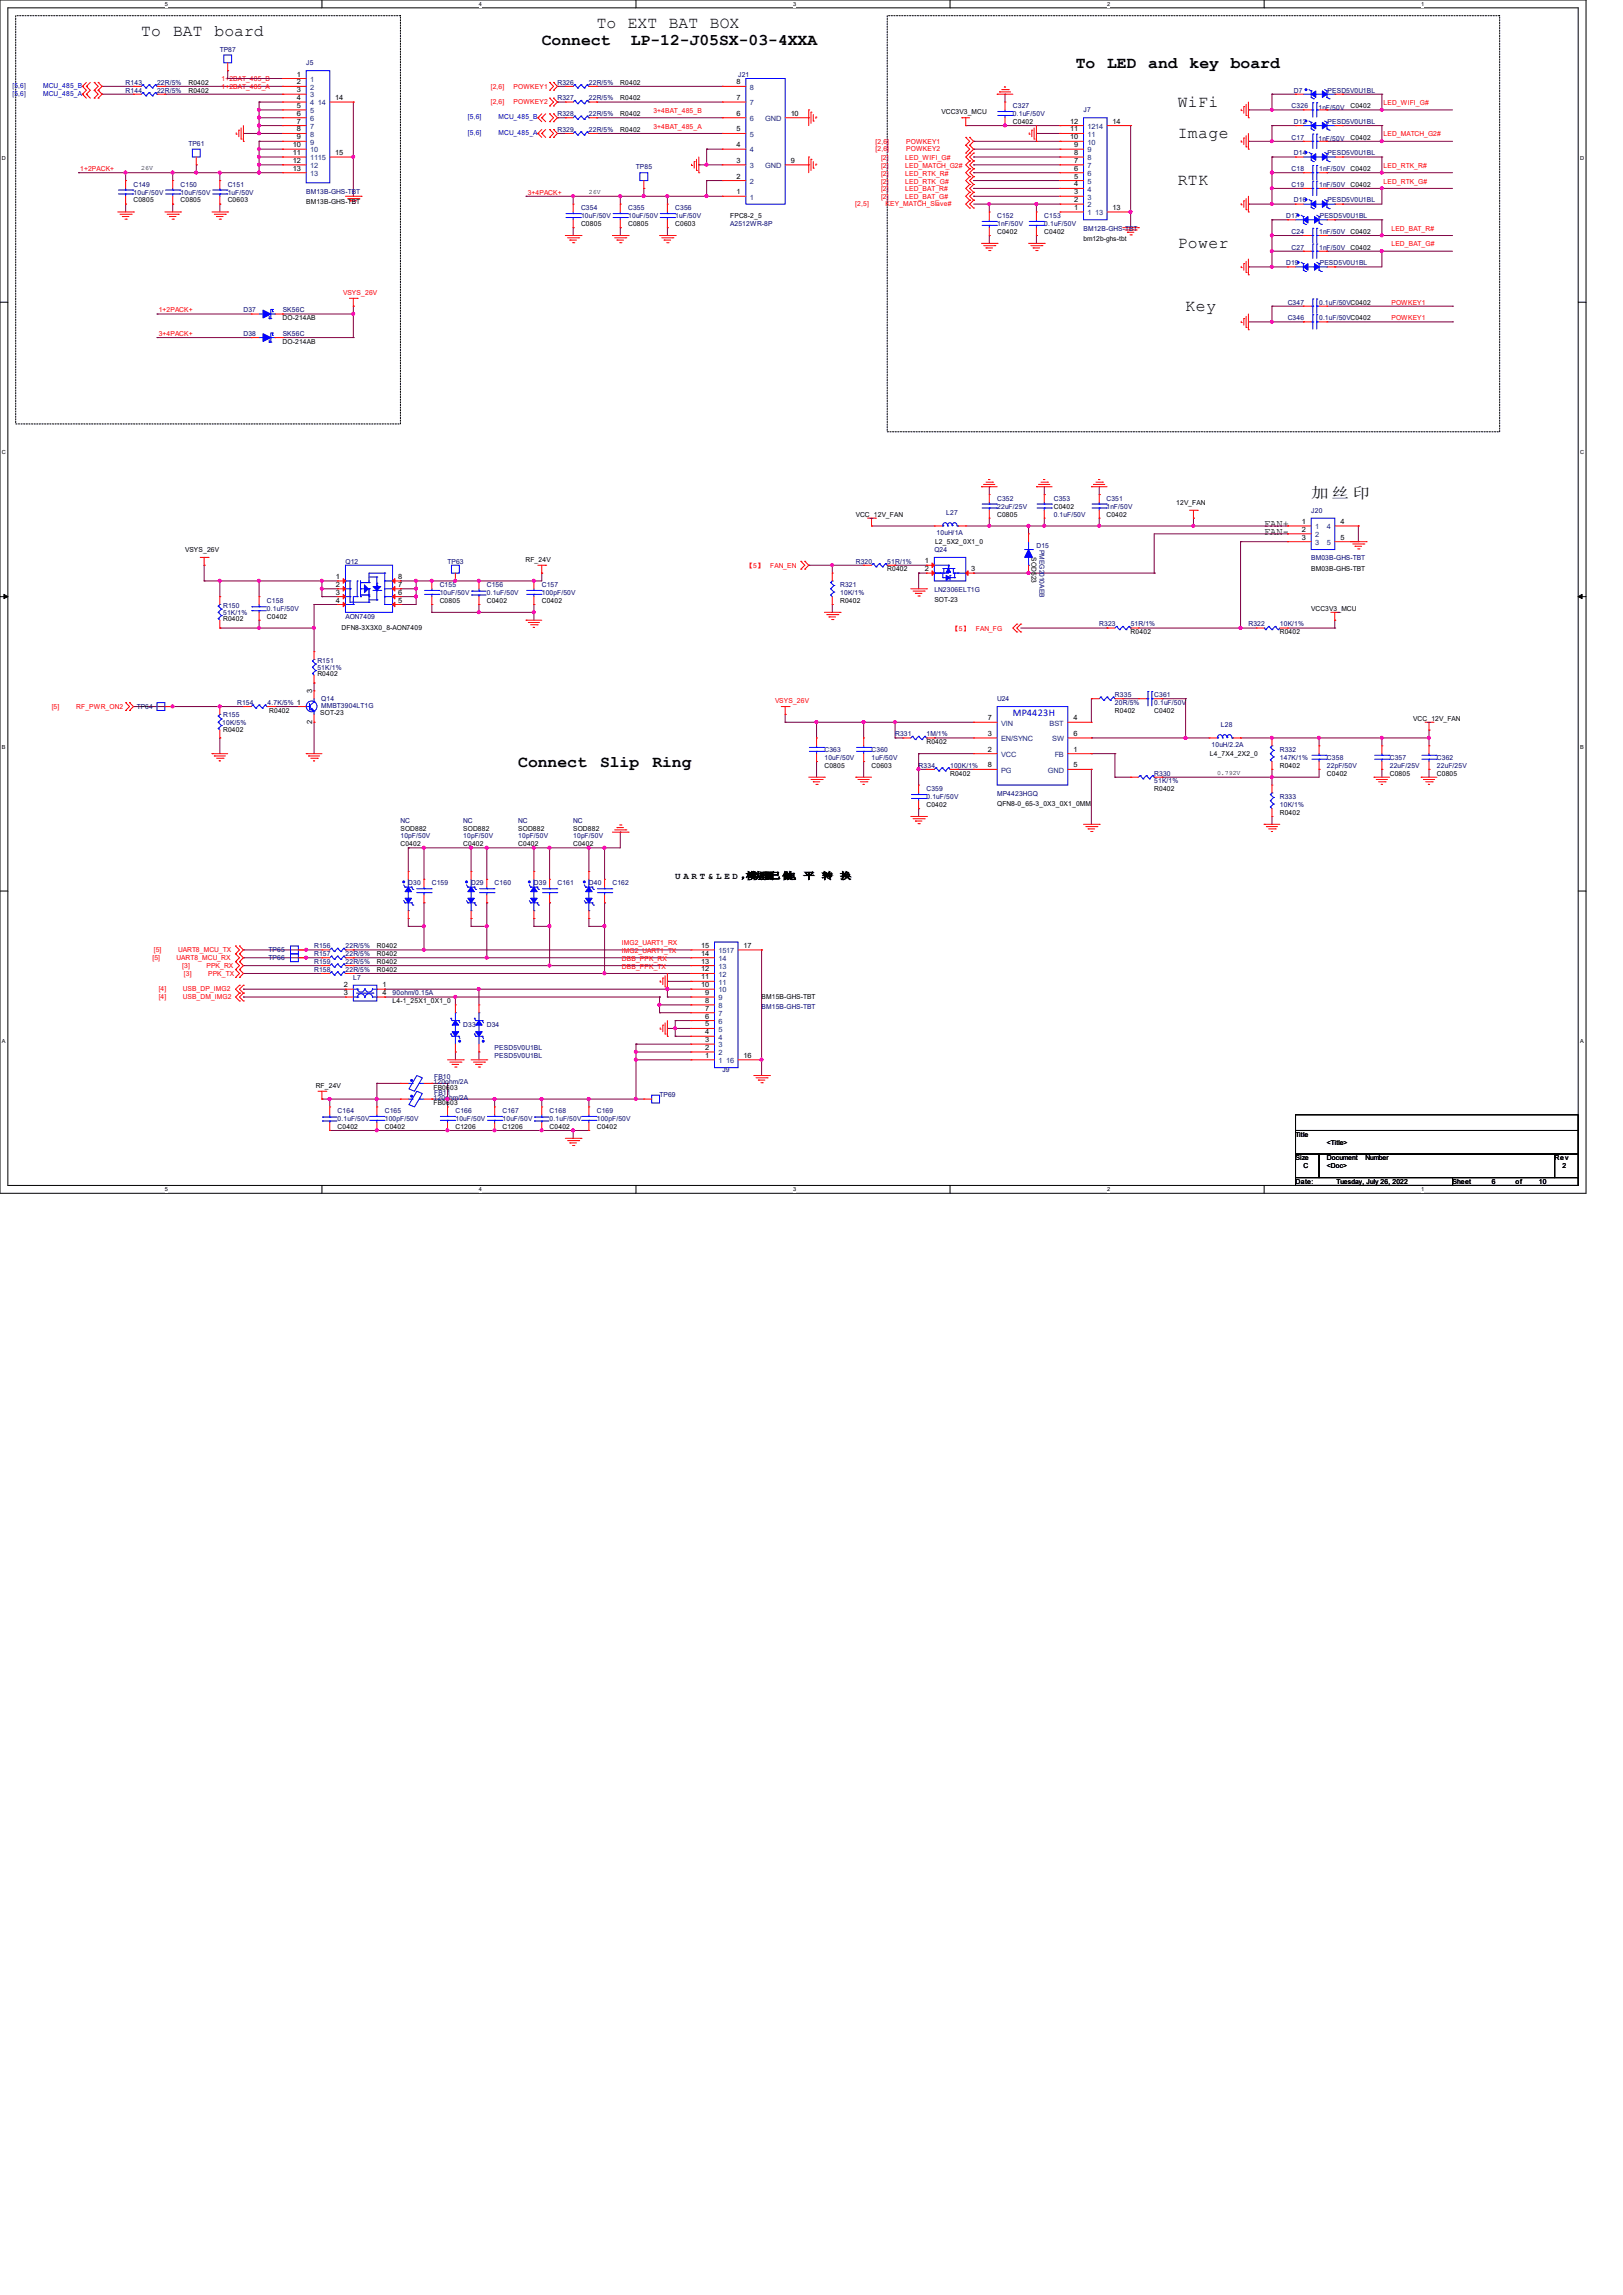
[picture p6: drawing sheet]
<svg xmlns="http://www.w3.org/2000/svg" width="210mm" height="297mm" viewBox="0 0 210 297" stroke-linecap="round" stroke-linejoin="round" font-family="sans-serif">
<defs><g id="words">
<g font-size="2.1">
<text x="18.3" y="4.7">To</text>
<text x="22.4" y="4.7">BAT</text>
<text x="27.8" y="4.7">board</text>
<text x="70.1" y="5.8">Connect</text>
<text x="77.2" y="3.7">To</text>
<text x="81.2" y="3.7">EXT</text>
<text x="81.6" y="5.8">LP-12-J05SX-03-4XXA</text>
<text x="86.5" y="3.7">BAT</text>
<text x="91.9" y="3.7">BOX</text>
<text x="139.2" y="8.8">To</text>
<text x="143.3" y="8.8">LED</text>
<text x="148.6" y="8.8">and</text>
<text x="153.9" y="8.8">key</text>
<text x="159.3" y="8.8">board</text>
<text x="152.4" y="17.9">Image</text>
<text x="152.4" y="13.8">WiFi</text>
<text x="152.4" y="24">RTK</text>
<text x="152.4" y="32.1">Power</text>
<text x="153.4" y="40.3">Key</text>
<text x="67.1" y="99.3">Connect</text>
<text x="77.6" y="99.3">Slip</text>
<text x="84.4" y="99.3">Ring</text>
</g>
<text font-size="1.9" x="169.7" y="64.5">加 丝 印</text>
<g font-size="1.4">
<text x="163.6" y="68.2">FAN+</text>
<text x="163.6" y="69.2">FAN-</text>
</g>
<text font-size="1.3" fill="#00f" x="131.1" y="92.7">MP4423H</text>
<g font-size="1.2">
<text x="87.4" y="113.7">U A R T &amp; L E D ，块面</text>
<text x="96.5" y="113.8">模里已做</text>
<text x="101.6" y="113.8">电</text>
<text x="104" y="113.8">平</text>
<text x="106.3" y="113.8">转</text>
<text x="108.7" y="113.8">换</text>
</g>
<g font-size=".9" fill="#00f">
<text x="1.6" y="11.4">[5,6]</text>
<text x="5.6" y="11.4">MCU_485_B</text>
<text x="1.6" y="12.4">[5,6]</text>
<text x="5.6" y="12.4">MCU_485_A</text>
<text x="60.5" y="15.5">[5,6]</text>
<text x="60.5" y="17.5">[5,6]</text>
<text x="64.5" y="15.5">MCU_485_B</text>
<text x="64.5" y="17.5">MCU_485_A</text>
</g>
<g font-size=".9" fill="#000080">
<text x="16.3" y="11">R143</text>
<text x="16.3" y="12">R144</text>
<text x="20.3" y="11">22R/5%</text>
<text x="20.3" y="12">22R/5%</text>
<text x="28.4" y="6.7">TP87</text>
<text x="39.6" y="8.4">J5</text>
<text x="72.1" y="11">R326</text>
<text x="76.2" y="11">22R/5%</text>
<text x="95.5" y="9.9">J21</text>
<text x="167.4" y="12">D7</text>
<text x="171.8" y="12">PESD5V0U1BL</text>
<text x="72.1" y="13">R327</text>
<text x="72.1" y="15">R328</text>
<text x="72.1" y="17.1">R329</text>
<text x="76.2" y="13">22R/5%</text>
<text x="76.2" y="15">22R/5%</text>
<text x="76.2" y="17.1">22R/5%</text>
<text x="131.1" y="14">C327</text>
<text x="131.1" y="15">0.1uF/50V</text>
<text x="140.2" y="14.5">J7</text>
<text x="167.1" y="14">C326</text>
<text x="167.4" y="16">D12</text>
<text x="170.6" y="14.2">1nF/50V</text>
<text x="171.8" y="16">PESD5V0U1BL</text>
<text x="24.4" y="18.9">TP61</text>
<text x="82.3" y="21.9">TP85</text>
<text x="167.1" y="18.1">C17</text>
<text x="167.1" y="22.1">C18</text>
<text x="167.4" y="20.1">D14</text>
<text x="170.6" y="18.3">1nF/50V</text>
<text x="170.7" y="22.1">1nF/50V</text>
<text x="171.8" y="20.1">PESD5V0U1BL</text>
<text x="17.3" y="24.2">C149</text>
<text x="17.3" y="25.2">10uF/50V</text>
<text x="23.4" y="24.2">C150</text>
<text x="23.4" y="25.2">10uF/50V</text>
<text x="29.5" y="24.2">C151</text>
<text x="29.5" y="25.2">1uF/50V</text>
<text x="39.6" y="25.1">BM13B-GHS-TBT</text>
<text x="75.2" y="27.2">C354</text>
<text x="75.2" y="28.2">10uF/50V</text>
<text x="81.3" y="27.2">C355</text>
<text x="81.3" y="28.2">10uF/50V</text>
<text x="87.4" y="27.2">C356</text>
<text x="87.4" y="28.2">1uF/50V</text>
<text x="94.5" y="29.3">A2512WR-8P</text>
<text x="129" y="28.2">C152</text>
<text x="129" y="29.3">1nF/50V</text>
<text x="135.1" y="28.2">C153</text>
<text x="135.1" y="29.3">0.1uF/50V</text>
<text x="140.2" y="29.8">BM12B-GHS-TBT</text>
<text x="166.4" y="28.2">D17</text>
<text x="167.1" y="24.2">C19</text>
<text x="167.4" y="26.2">D16</text>
<text x="170.7" y="24.2">1nF/50V</text>
<text x="170.8" y="28.2">PESD5V0U1BL</text>
<text x="171.8" y="26.2">PESD5V0U1BL</text>
<text x="166.4" y="34.3">D19</text>
<text x="167.1" y="30.3">C24</text>
<text x="167.1" y="32.3">C27</text>
<text x="170.7" y="30.3">1nF/50V</text>
<text x="170.7" y="32.3">1nF/50V</text>
<text x="170.8" y="34.3">PESD5V0U1BL</text>
<text x="31.5" y="40.4">D37</text>
<text x="36.6" y="40.4">SK56C</text>
<text x="166.6" y="39.4">C347</text>
<text x="166.6" y="41.4">C346</text>
<text x="170.7" y="39.4">0.1uF/50VC0402</text>
<text x="170.7" y="41.4">0.1uF/50VC0402</text>
<text x="31.5" y="43.5">D38</text>
<text x="36.6" y="43.5">SK56C</text>
<text x="129" y="64.8">C352</text>
<text x="129" y="65.8">22uF/25V</text>
<text x="136.4" y="64.8">C353</text>
<text x="143.2" y="64.8">C351</text>
<text x="143.2" y="65.8">1nF/50V</text>
<text x="120.9" y="71.4">Q24</text>
<text x="121.2" y="69.3">10uH/1A</text>
<text x="122.4" y="66.6">L27</text>
<text x="134.1" y="70.9">D15</text>
<text x="134.5" y="71.1" transform="rotate(90 134.5 71.1)">PMEG2010AEB</text>
<text x="136.4" y="66.8">0.1uF/50V</text>
<text x="169.7" y="66.3">J20</text>
<text x="44.7" y="72.9">Q12</text>
<text x="56.9" y="76">C155</text>
<text x="56.9" y="77">10uF/50V</text>
<text x="57.9" y="72.9">TP63</text>
<text x="63" y="76">C156</text>
<text x="63" y="77">0.1uF/50V</text>
<text x="70.1" y="76">C157</text>
<text x="70.1" y="77">100pF/50V</text>
<text x="108.7" y="76">R321</text>
<text x="108.7" y="77">10K/1%</text>
<text x="110.7" y="72.9">R320</text>
<text x="114.8" y="72.9">51R/1%</text>
<text x="120.9" y="76.6">LN2306ELT1G</text>
<text x="169.7" y="72.5">BM03B-GHS-TBT</text>
<text x="28.9" y="78.7">R150</text>
<text x="28.9" y="79.5">51K/1%</text>
<text x="34.5" y="78">C158</text>
<text x="34.5" y="79">0.1uF/50V</text>
<text x="44.7" y="80.1">AON7409</text>
<text x="142.2" y="81.1">R323</text>
<text x="146.3" y="81.1">51R/1%</text>
<text x="161.5" y="81.1">R322</text>
<text x="165.6" y="81.1">10K/1%</text>
<text x="41.1" y="85.9">R151</text>
<text x="41.1" y="86.7">51K/1%</text>
<text x="17.7" y="91.7">TP64</text>
<text x="28.7" y="93.8">10K/5%</text>
<text x="28.9" y="92.8">R155</text>
<text x="30.7" y="91.2">R154</text>
<text x="34.6" y="91.2">4.7K/5% 1</text>
<text x="41.6" y="90.7">Q14</text>
<text x="41.6" y="91.7">MMBT3904LT1G</text>
<text x="115.8" y="95.3">R331</text>
<text x="119.9" y="95.3">1M/1%</text>
<text x="129" y="90.7">U24</text>
<text x="144.3" y="90.2">R335</text>
<text x="144.3" y="91.2">20R/5%</text>
<text x="149.4" y="90.2">C361</text>
<text x="149.4" y="91.2">0.1uF/50V</text>
<text x="158" y="94.1">L28</text>
<text x="106.7" y="97.3">C363</text>
<text x="106.7" y="98.3">10uF/50V</text>
<text x="112.8" y="97.3">C360</text>
<text x="112.8" y="98.3">1uF/50V</text>
<text x="118.9" y="99.4">R334</text>
<text x="122.9" y="99.4">100K/1%</text>
<text x="149.4" y="100.4">R330</text>
<text x="149.4" y="101.4">51K/1%</text>
<text x="156.8" y="96.7">10uH/2.2A</text>
<text x="165.6" y="97.3">R332</text>
<text x="165.6" y="98.3">147K/1%</text>
<text x="171.7" y="98.3">C358</text>
<text x="171.7" y="99.4">22pF/50V</text>
<text x="179.8" y="98.3">C357</text>
<text x="179.8" y="99.4">22uF/25V</text>
<text x="185.9" y="98.3">C362</text>
<text x="185.9" y="99.4">22uF/25V</text>
<text x="51.8" y="106.5">NC</text>
<text x="59.9" y="106.5">NC</text>
<text x="67.1" y="106.5">NC</text>
<text x="74.2" y="106.5">NC</text>
<text x="119.9" y="102.4">C359</text>
<text x="119.9" y="103.4">0.1uF/50V</text>
<text x="129" y="103">MP4423HGQ</text>
<text x="165.6" y="103.4">R333</text>
<text x="165.6" y="104.4">10K/1%</text>
<text x="51.8" y="108.5">10pF/50V</text>
<text x="59.9" y="108.5">10pF/50V</text>
<text x="67.1" y="108.5">10pF/50V</text>
<text x="74.2" y="108.5">10pF/50V</text>
<text x="52.8" y="114.6">D30</text>
<text x="55.9" y="114.6">C159</text>
<text x="61" y="114.6">D29</text>
<text x="64" y="114.6">C160</text>
<text x="69.1" y="114.6">D39</text>
<text x="72.1" y="114.6">C161</text>
<text x="76.2" y="114.6">D40</text>
<text x="79.2" y="114.6">C162</text>
<text x="34.8" y="123.2">TP65</text>
<text x="34.8" y="124.2">TP66</text>
<text x="40.6" y="125.8">R158</text>
<text x="40.6" y="122.7">R156</text>
<text x="40.6" y="123.7">R157</text>
<text x="40.6" y="124.8">R159</text>
<text x="44.7" y="125.8">22R/5%</text>
<text x="44.7" y="122.7">22R/5%</text>
<text x="44.7" y="123.7">22R/5%</text>
<text x="44.7" y="124.8">22R/5%</text>
<text x="45.7" y="126.8">L7</text>
<text x="50.8" y="128.8">90ohm/0.15A</text>
<text x="98.6" y="130.6">BM15B-GHS-TBT</text>
<text x="59.9" y="132.9">D33</text>
<text x="63" y="132.9">D34</text>
<text x="64" y="135.9">PESD5V0U1BL</text>
<text x="64" y="136.9">PESD5V0U1BL</text>
<text x="56.1" y="142.3">120ohm/2A</text>
<text x="56.1" y="140.3">120ohm/2A</text>
<text x="56.2" y="141.7">FB11</text>
<text x="56.2" y="139.7">FB10</text>
<text x="85.3" y="142">TP69</text>
<text x="93.5" y="138.8">J9</text>
<text x="43.7" y="144.1">C164</text>
<text x="43.7" y="145.1">0.1uF/50V</text>
<text x="49.8" y="144.1">C165</text>
<text x="49.8" y="145.1">100pF/50V</text>
<text x="58.9" y="144.1">C166</text>
<text x="58.9" y="145.1">10uF/50V</text>
<text x="65" y="144.1">C167</text>
<text x="65" y="145.1">10uF/50V</text>
<text x="71.1" y="144.1">C168</text>
<text x="71.1" y="145.1">0.1uF/50V</text>
<text x="77.2" y="144.1">C169</text>
<text x="77.2" y="145.1">100pF/50V</text>
</g>
<g font-size=".9">
<text x="24.4" y="11">R0402</text>
<text x="24.4" y="12">R0402</text>
<text x="38.4" y="9.9">1</text>
<text x="38.4" y="10.9">2</text>
<text x="38.4" y="11.9">3</text>
<text x="80.3" y="11">R0402</text>
<text x="95.3" y="10.9">8</text>
<text x="38.4" y="13">4</text>
<text x="38.4" y="14">5</text>
<text x="38.4" y="15">6</text>
<text x="38.4" y="16">7</text>
<text x="38.4" y="17">8</text>
<text x="43.4" y="13">14</text>
<text x="80.3" y="13">R0402</text>
<text x="80.3" y="15">R0402</text>
<text x="80.3" y="17.1">R0402</text>
<text x="95.3" y="17">5</text>
<text x="95.3" y="15">6</text>
<text x="95.3" y="13">7</text>
<text x="102.3" y="15">10</text>
<text x="121.8" y="14.8">VCC3V3_MCU</text>
<text x="131.1" y="16">C0402</text>
<text x="138.5" y="17">11</text>
<text x="138.5" y="16">12</text>
<text x="144" y="16">14</text>
<text x="174.8" y="14">C0402</text>
<text x="37.9" y="19">10</text>
<text x="37.9" y="20.1">11</text>
<text x="37.9" y="21.1">12</text>
<text x="37.9" y="22.1">13</text>
<text x="38.4" y="18">9</text>
<text x="43.4" y="20.1">15</text>
<text x="95.3" y="23.1">2</text>
<text x="95.3" y="21.1">3</text>
<text x="95.3" y="19">4</text>
<text x="102.3" y="21.1">9</text>
<text x="138.5" y="18">10</text>
<text x="139" y="23.1">5</text>
<text x="139" y="22.1">6</text>
<text x="139" y="21.1">7</text>
<text x="139" y="20.1">8</text>
<text x="139" y="19">9</text>
<text x="174.8" y="18.1">C0402</text>
<text x="174.8" y="22.1">C0402</text>
<text x="17.3" y="26.2">C0805</text>
<text x="23.4" y="26.2">C0805</text>
<text x="29.5" y="26.2">C0603</text>
<text x="39.6" y="26.4">BM13B-GHS-TBT</text>
<text x="75.2" y="29.3">C0805</text>
<text x="81.3" y="29.3">C0805</text>
<text x="87.4" y="29.3">C0603</text>
<text x="94.5" y="28.2">FPC8-2_5</text>
<text x="95.3" y="25.1">1</text>
<text x="139" y="27.2">1</text>
<text x="139" y="26.2">2</text>
<text x="139" y="25.1">3</text>
<text x="139" y="24.1">4</text>
<text x="144" y="27.2">13</text>
<text x="174.8" y="24.2">C0402</text>
<text x="129" y="30.3">C0402</text>
<text x="135.1" y="30.3">C0402</text>
<text x="140.2" y="31.2">bm12b-ghs-tbt</text>
<text x="174.8" y="30.3">C0402</text>
<text x="174.8" y="32.3">C0402</text>
<text x="36.6" y="41.4">DO-214AB</text>
<text x="36.6" y="44.5">DO-214AB</text>
<text x="136.4" y="65.8">C0402</text>
<text x="152.2" y="65.4">12V_FAN</text>
<text x="24" y="71.5">VSYS_26V</text>
<text x="110.7" y="66.8">VCC_12V_FAN</text>
<text x="121" y="70.4">L2_5X2_0X1_0</text>
<text x="129" y="66.8">C0805</text>
<text x="143.2" y="66.8">C0402</text>
<text x="168.4" y="67.8">1</text>
<text x="168.4" y="68.8">2</text>
<text x="168.4" y="69.8">3</text>
<text x="173.4" y="67.8">4</text>
<text x="173.4" y="69.8">5</text>
<text x="43.5" y="78">4</text>
<text x="43.5" y="75.9">2</text>
<text x="43.5" y="77">3</text>
<text x="43.5" y="74.9">1</text>
<text x="51.5" y="78">5</text>
<text x="51.5" y="77">6</text>
<text x="51.5" y="75.9">7</text>
<text x="51.5" y="74.9">8</text>
<text x="68" y="72.7">RF_24V</text>
<text x="114.8" y="74">R0402</text>
<text x="119.7" y="72.9">1</text>
<text x="119.7" y="73.9">2</text>
<text x="120.9" y="77.9">SOT-23</text>
<text x="125.7" y="73.9">3</text>
<text x="133.5" y="72.1" transform="rotate(90 133.5 72.1)">SOD523</text>
<text x="169.7" y="73.9">BM03B-GHS-TBT</text>
<text x="28.9" y="80.3">R0402</text>
<text x="34.5" y="80.1">C0402</text>
<text x="44.2" y="81.6">DFN8-3X3X0_8-AON7409</text>
<text x="56.9" y="78">C0805</text>
<text x="63" y="78">C0402</text>
<text x="70.1" y="78">C0402</text>
<text x="108.7" y="78">R0402</text>
<text x="146.3" y="82.1">R0402</text>
<text x="165.6" y="82.1">R0402</text>
<text x="169.7" y="79">VCC3V3_MCU</text>
<text x="40.4" y="89.7" transform="rotate(-90 40.4 89.7)">3</text>
<text x="41.1" y="87.5">R0402</text>
<text x="28.9" y="94.8">R0402</text>
<text x="34.8" y="92.3">R0402</text>
<text x="40.4" y="93.7" transform="rotate(-90 40.4 93.7)">2</text>
<text x="41.4" y="92.5">SOT-23</text>
<text x="127.8" y="95.2">3</text>
<text x="127.8" y="93.2">7</text>
<text x="138.9" y="95.2">6</text>
<text x="138.9" y="93.2">4</text>
<text x="144.3" y="92.2">R0402</text>
<text x="149.4" y="92.2">C0402</text>
<text x="182.9" y="93.3">VCC_12V_FAN</text>
<text x="106.7" y="99.4">C0805</text>
<text x="112.8" y="99.4">C0603</text>
<text x="119.9" y="96.3">R0402</text>
<text x="122.9" y="100.4">R0402</text>
<text x="127.8" y="97.3">2</text>
<text x="127.8" y="99.3">8</text>
<text x="138.9" y="99.3">5</text>
<text x="138.9" y="97.3">1</text>
<text x="156.6" y="97.8">L4_7X4_2X2_0</text>
<text x="165.6" y="99.4">R0402</text>
<text x="171.7" y="100.4">C0402</text>
<text x="179.8" y="100.4">C0805</text>
<text x="185.9" y="100.4">C0805</text>
<text x="51.8" y="107.5">SOD882</text>
<text x="59.9" y="107.5">SOD882</text>
<text x="67.1" y="107.5">SOD882</text>
<text x="74.2" y="107.5">SOD882</text>
<text x="119.9" y="104.4">C0402</text>
<text x="129" y="104.4">QFN8-0_65-3_0X3_0X1_0MM</text>
<text x="149.4" y="102.4">R0402</text>
<text x="165.6" y="105.5">R0402</text>
<text x="51.8" y="109.5">C0402</text>
<text x="59.9" y="109.5">C0402</text>
<text x="67.1" y="109.5">C0402</text>
<text x="74.2" y="109.5">C0402</text>
<text x="48.8" y="125.8">R0402</text>
<text x="48.8" y="122.7">R0402</text>
<text x="48.8" y="123.7">R0402</text>
<text x="48.8" y="124.8">R0402</text>
<text x="90.7" y="125.7">12</text>
<text x="90.7" y="124.7">13</text>
<text x="90.7" y="123.7">14</text>
<text x="90.7" y="122.7">15</text>
<text x="96.2" y="122.7">17</text>
<text x="44.5" y="128.8">3</text>
<text x="44.5" y="127.8">2</text>
<text x="49.5" y="128.8">4</text>
<text x="49.5" y="127.8">1</text>
<text x="50.8" y="129.8">L4-1_25X1_0X1_0</text>
<text x="90.7" y="127.8">10</text>
<text x="90.7" y="126.7">11</text>
<text x="91.2" y="131.8">6</text>
<text x="91.2" y="130.8">7</text>
<text x="91.2" y="129.8">8</text>
<text x="91.2" y="128.8">9</text>
<text x="98.6" y="129.3">BM15B-GHS-TBT</text>
<text x="91.2" y="136.9">1</text>
<text x="91.2" y="135.9">2</text>
<text x="91.2" y="134.9">3</text>
<text x="91.2" y="133.9">4</text>
<text x="91.2" y="132.8">5</text>
<text x="96.2" y="136.9">16</text>
<text x="40.9" y="140.8">RF_24V</text>
<text x="56.1" y="143">FB0603</text>
<text x="56.1" y="141">FB0603</text>
<text x="43.7" y="146.1">C0402</text>
<text x="49.8" y="146.1">C0402</text>
<text x="58.9" y="146.1">C1206</text>
<text x="65" y="146.1">C1206</text>
<text x="71.1" y="146.1">C0402</text>
<text x="77.2" y="146.1">C0402</text>
<text x="167.6" y="147.1">Title</text>
<text x="171.7" y="148.1">&lt;Title&gt;</text>
<text x="167.6" y="150.2">Size</text>
<text x="167.6" y="153.2">Date:</text>
<text x="168.7" y="151.2">C</text>
<text x="171.7" y="150.2">Document</text>
<text x="171.7" y="151.2">&lt;Doc&gt;</text>
<text x="172.9" y="153.2">Tuesday, July 26, 2022</text>
<text x="176.7" y="150.2">Number</text>
<text x="188" y="153.2">Sheet</text>
<text x="193" y="153.2">6</text>
<text x="196.1" y="153.2">of</text>
<text x="199.1" y="153.2">10</text>
<text x="201.2" y="150.2">Rev</text>
<text x="202.2" y="151.2">2</text>
</g>
<g font-size=".9" fill="#f00">
<text x="28.7" y="10.5">1+2BAT_485_B</text>
<text x="28.7" y="11.6">1+2BAT_485_A</text>
<text x="63.5" y="11.5">[2,6]</text>
<text x="66.5" y="11.5">POWKEY1</text>
<text x="63.5" y="13.5">[2,6]</text>
<text x="66.5" y="13.5">POWKEY2</text>
<text x="84.5" y="14.6">3+4BAT_485_B</text>
<text x="84.5" y="16.6">3+4BAT_485_A</text>
<text x="179" y="13.6">LED_WIFI_G#</text>
<text x="179" y="17.7">LED_MATCH_G2#</text>
<text x="10.4" y="22.1">1+2PACK+</text>
<text x="113.3" y="18.6">[2,6]</text>
<text x="113.3" y="19.6">[2,6]</text>
<text x="114" y="20.7">[2]</text>
<text x="114" y="21.7">[2]</text>
<text x="114" y="22.7">[2]</text>
<text x="114" y="23.7">[2]</text>
<text x="117.1" y="20.7">LED_WIFI_G#</text>
<text x="117.1" y="21.7">LED_MATCH_G2#</text>
<text x="117.1" y="22.7">LED_RTK_R#</text>
<text x="117.1" y="23.7">LED_RTK_G#</text>
<text x="117.3" y="18.6">POWKEY1</text>
<text x="117.3" y="19.6">POWKEY2</text>
<text x="179" y="21.7">LED_RTK_R#</text>
<text x="179" y="23.7">LED_RTK_G#</text>
<text x="68.3" y="25.2">3+4PACK+</text>
<text x="110.7" y="26.7">[2,5]</text>
<text x="114" y="24.8">[2]</text>
<text x="114" y="25.8">[2]</text>
<text x="114.6" y="26.7">KEY_MATCH_Slave#</text>
<text x="117.1" y="24.8">LED_BAT_R#</text>
<text x="117.1" y="25.8">LED_BAT_G#</text>
<text x="180" y="29.8">LED_BAT_R#</text>
<text x="180" y="31.9">LED_BAT_G#</text>
<text x="20.5" y="40.4">1+2PACK+</text>
<text x="44.4" y="38.2">VSYS_26V</text>
<text x="180" y="39.4">POWKEY1</text>
<text x="180" y="41.4">POWKEY1</text>
<text x="20.5" y="43.5">3+4PACK+</text>
<text x="96.6" y="73.4">【5】</text>
<text x="99.7" y="73.4">FAN_EN</text>
<text x="123.2" y="81.7">【5】</text>
<text x="126.3" y="81.7">FAN_FG</text>
<text x="6.7" y="91.7">[5]</text>
<text x="9.9" y="91.7">RF_PWR_ON2</text>
<text x="100.3" y="91">VSYS_26V</text>
<text x="19.7" y="124.2">[5]</text>
<text x="19.9" y="123.2">[5]</text>
<text x="22.9" y="124.2">UART8_MCU_RX</text>
<text x="23.1" y="123.2">UART8_MCU_TX</text>
<text x="23.6" y="125.3">[3]</text>
<text x="26.7" y="125.3">PPK_RX</text>
<text x="80.5" y="122.3">IMG2_UART1_RX</text>
<text x="80.5" y="123.3">IMG2_UART1_TX</text>
<text x="80.5" y="124.3">DBB_PPK_RX</text>
<text x="80.5" y="125.4">DBB_PPK_TX</text>
<text x="20.5" y="129.3">[4]</text>
<text x="20.5" y="128.3">[4]</text>
<text x="23.7" y="129.3">USB_DM_IMG2</text>
<text x="23.7" y="128.3">USB_DP_IMG2</text>
<text x="23.8" y="126.3">[3]</text>
<text x="26.9" y="126.3">PPK_TX</text>
</g>
<g font-size=".9" fill="#004080">
<text x="40.1" y="10.6">1</text>
<text x="40.1" y="11.6">2</text>
<text x="97" y="11.6">8</text>
<text x="40.1" y="12.6">3</text>
<text x="40.1" y="13.6">4</text>
<text x="40.1" y="14.6">5</text>
<text x="40.1" y="15.7">6</text>
<text x="40.1" y="16.7">7</text>
<text x="40.1" y="17.7">8</text>
<text x="41.1" y="13.6">14</text>
<text x="97" y="17.7">5</text>
<text x="97" y="15.7">6</text>
<text x="97" y="13.6">7</text>
<text x="99" y="15.7">GND</text>
<text x="140.7" y="17.7">11</text>
<text x="140.7" y="16.7">1214</text>
<text x="40.1" y="18.7">9</text>
<text x="40.1" y="19.7">10</text>
<text x="40.1" y="20.7">1115</text>
<text x="40.1" y="21.8">12</text>
<text x="40.1" y="22.8">13</text>
<text x="97" y="23.8">2</text>
<text x="97" y="21.8">3</text>
<text x="97" y="19.7">4</text>
<text x="99" y="21.8">GND</text>
<text x="140.7" y="23.8">5</text>
<text x="140.7" y="22.8">6</text>
<text x="140.7" y="21.8">7</text>
<text x="140.7" y="20.7">8</text>
<text x="140.7" y="19.7">9</text>
<text x="140.7" y="18.7">10</text>
<text x="97" y="25.8">1</text>
<text x="140.7" y="27.9">1</text>
<text x="140.7" y="26.8">2</text>
<text x="140.7" y="25.8">3</text>
<text x="140.7" y="24.8">4</text>
<text x="141.7" y="27.9">13</text>
<text x="170.2" y="68.5">1</text>
<text x="170.2" y="69.5">2</text>
<text x="170.2" y="70.5">3</text>
<text x="171.7" y="68.5">4</text>
<text x="171.7" y="70.5">5</text>
<text x="129.5" y="95.9">EN/SYNC</text>
<text x="129.5" y="93.9">VIN</text>
<text x="135.8" y="93.9">BST</text>
<text x="136.1" y="95.9">SW</text>
<text x="129.5" y="98">VCC</text>
<text x="129.5" y="100">PG</text>
<text x="135.6" y="100">GND</text>
<text x="136.5" y="98">FB</text>
<text x="93" y="125.4">13</text>
<text x="93" y="124.4">14</text>
<text x="93" y="123.4">1517</text>
<text x="93" y="131.5">7</text>
<text x="93" y="130.5">8</text>
<text x="93" y="129.5">9</text>
<text x="93" y="128.4">10</text>
<text x="93" y="127.4">11</text>
<text x="93" y="126.4">12</text>
<text x="93" y="137.6">1</text>
<text x="93" y="136.6">2</text>
<text x="93" y="135.5">3</text>
<text x="93" y="134.5">4</text>
<text x="93" y="133.5">5</text>
<text x="93" y="132.5">6</text>
<text x="94" y="137.6">16</text>
</g>
<g font-size=".8">
<text x="18.3" y="22.1">26V</text>
<text x="76.2" y="25.1">26V</text>
<text x="157.5" y="100.3">0.792V</text>
</g>
<g font-size=".7">
<text x="21.3" y=".8">5</text>
<text x="62" y=".8">4</text>
<text x="102.6" y=".8">3</text>
<text x="143.3" y=".8">2</text>
<text x="183.9" y=".8">1</text>
<text x=".3" y="20.7">D</text>
<text x="204.5" y="20.7">D</text>
<text x=".3" y="58.8">C</text>
<text x="204.5" y="58.8">C</text>
<text x=".3" y="96.9">B</text>
<text x="204.5" y="96.9">B</text>
<text x=".3" y="135">A</text>
<text x="204.5" y="135">A</text>
<text x="21.3" y="154.2">5</text>
<text x="62" y="154.2">4</text>
<text x="102.6" y="154.2">3</text>
<text x="143.3" y="154.2">2</text>
<text x="183.9" y="154.2">1</text>
</g>
</g></defs>
<path d="M0 0h205.2v154.4h-205.2zM1 1h203.2v152.4h-203.2z" fill="none" stroke="#000" stroke-width=".13"/>
<g fill="#fff">
<path d="M21.3 .1h.4v.8h-.4z"/>
<path d="M21.3 153.5h.4v.8h-.4z"/>
</g>
<path d="M41.7 0v1M41.7 153.4v1" fill="none" stroke="#000" stroke-width=".13"/>
<g fill="#fff">
<path d="M62 .1h.4v.8h-.4z"/>
<path d="M62 153.5h.4v.8h-.4z"/>
</g>
<path d="M82.3 0v1M82.3 153.4v1" fill="none" stroke="#000" stroke-width=".13"/>
<g fill="#fff">
<path d="M102.6 .1h.4v.8h-.4z"/>
<path d="M102.6 153.5h.4v.8h-.4z"/>
</g>
<path d="M122.9 0v1M122.9 153.4v1" fill="none" stroke="#000" stroke-width=".13"/>
<g fill="#fff">
<path d="M143.3 .1h.3v.8h-.3z"/>
<path d="M143.3 153.5h.3v.8h-.3z"/>
</g>
<path d="M163.6 0v1M163.6 153.4v1" fill="none" stroke="#000" stroke-width=".13"/>
<g fill="#fff">
<path d="M183.9 .1h.4v.8h-.4z"/>
<path d="M183.9 153.5h.4v.8h-.4z"/>
<path d="M.3 20.1h.5v.8h-.5z"/>
<path d="M204.5 20.1h.5v.8h-.5z"/>
<path d="M.3 58.2h.5v.8h-.5z"/>
<path d="M204.5 58.2h.5v.8h-.5z"/>
</g>
<path d="M0 39.1h1M204.2 39.1h1" fill="none" stroke="#000" stroke-width=".13"/>
<g fill="#fff">
<path d="M.3 96.3h.4v.8h-.4z"/>
<path d="M204.5 96.3h.4v.8h-.4z"/>
</g>
<path d="M0 77.2h1M204.2 77.2h1" fill="none" stroke="#000" stroke-width=".13"/>
<path d="M.5 76.9l.5 .3-.5 .3zM204.2 77.2l.5-.3v.6z" fill="#000" stroke="#000" stroke-width=".13"/>
<g fill="#fff">
<path d="M.3 134.4h.4v.8h-.4z"/>
<path d="M204.5 134.4h.4v.8h-.4z"/>
</g>
<path d="M0 115.3h1M204.2 115.3h1M167.6 144.3h36.6v2h-36.6zM167.6 146.3h36.6v3.1h-36.6zM167.6 149.4h3.1v3h-3.1zM167.6 152.4h20.4v1h-20.4zM170.7 149.4h30.5v3h-30.5zM188 152.4h16.2v1h-16.2zM201.2 149.4h3v3h-3z" fill="none" stroke="#000" stroke-width=".13"/>
<path d="M2 2h49.8v52.9h-49.8zM114.8 2h79.3v53.9h-79.3z" fill="none" stroke="#000" stroke-width=".13" stroke-dasharray=".2 .2"/>
<g fill="none" stroke="#800040" stroke-width=".13">
<path d="M13.2 11.2h.1M13.2 12.2h.1M13.2 11.2h4.1M13.2 12.2h4.1M21.3 11.2h.1M21.3 12.2h.1M21.3 11.2h15.3M21.3 12.2h15.3M29.5 10.2h.1M29.5 9.1h.1M29.5 10.2h7.1M29.5 9.1v1.1"/>
<path d="M31.5 17.3h.1M31.5 17.3h5.1M33.5 15.2h.1M33.5 16.3h.1M33.5 14.2h.1M33.5 18.3h.1M33.5 19.3h.1M33.5 17.3h.1M33.5 13.2h.1M33.5 13.2v4.1M33.5 18.3v4.1M33.5 15.2h3.1"/>
<path d="M33.5 16.3h3.1M33.5 14.2h3.1M33.5 18.3h3.1M33.5 19.3h3.1M33.5 13.2h3.1M45.7 13.2h.1M45.7 13.2v12.2M72.1 11.2h.1M72.1 13.2h.1M72.1 15.2h.1M72.1 17.3h.1M72.1 17.3h1.1"/>
<path d="M72.1 15.2h1.1M72.1 11.2h1.1M72.1 13.2h1.1M77.2 11.2h.1M77.2 13.2h.1M77.2 15.2h.1M77.2 17.3h.1M77.2 17.3h16.3M77.2 15.2h16.3M77.2 11.2h16.3M77.2 13.2h16.3M91.4 19.3h.1"/>
<path d="M91.4 19.3h2.1M91.4 19.3v2M125 16.3h.1M125 16.3h12.2M126 18.3h.1M126 19.3h.1M126 18.3h11.2M126 19.3h11.2M130 16.3h.1M130 12.2h.1M130 12.2v1M134.1 17.3h.1"/>
<path d="M134.1 17.3h3.1M146.3 16.3h.1M146.3 16.3v13.2M161.5 18.3h.1M161.5 14.2h.1M161.5 14.2h7.2M161.5 18.3h7.2M164.6 16.3h.1M164.6 18.3h.1M164.6 12.2h.1M164.6 14.2h.1M164.6 16.3h3"/>
<path d="M164.6 12.2h3M164.6 12.2v2M164.6 16.3v2M171.7 14.2h.1M171.7 18.3h.1M171.7 14.2h16.3M171.7 18.3h16.3M173.7 16.3h.1M173.7 12.2h.1M173.7 16.3h5.1M173.7 12.2h5.1M178.8 16.3h.1"/>
<path d="M178.8 18.3h.1M178.8 12.2h.1M178.8 14.2h.1M178.8 12.2v2M178.8 16.3v2M10.2 22.4h.1M10.2 22.4h26.4M16.3 22.4h.1M16.3 26.4h.1M16.3 22.4v1M16.3 26.4v1M22.4 22.4h.1"/>
<path d="M22.4 26.4h.1M22.4 22.4v1M22.4 26.4v1M25.4 21.3h.1M25.4 22.4h.1M25.4 21.3v1.1M28.4 22.4h.1M28.4 26.4h.1M28.4 22.4v1M28.4 26.4v1M33.5 21.3h.1M33.5 22.4h.1"/>
<path d="M33.5 20.3h.1M33.5 21.3h3.1M33.5 20.3h3.1M45.7 39.6h.1M45.7 20.3h.1M45.7 39.6v4.1M68.1 25.4h.1M68.1 25.4h25.4M74.2 29.5h.1M74.2 25.4h.1M74.2 25.4v1M74.2 29.5v1"/>
<path d="M80.3 25.4h.1M80.3 29.5h.1M80.3 25.4v1M80.3 29.5v1M83.3 24.4h.1M83.3 25.4h.1M83.3 24.4v1M86.4 25.4h.1M86.4 29.5h.1M86.4 25.4v1M86.4 29.5v1M90.4 21.3h.1"/>
<path d="M90.4 21.3h3.1M91.4 23.4h.1M91.4 25.4h.1M91.4 21.3h.1M91.4 23.4h2.1M91.4 23.4v2M126 20.3h.1M126 21.3h.1M126 22.4h.1M126 23.4h.1M126 24.4h.1M126 25.4h.1"/>
<path d="M126 22.4h11.2M126 21.3h11.2M126 20.3h11.2M126 23.4h11.2M126 24.4h11.2M126 25.4h11.2M126 26.4h11.2M128 30.5h.1M128 26.4h.1M128 26.4v1M128 30.5v1M134.1 30.5h.1"/>
<path d="M134.1 26.4h.1M134.1 26.4v1M134.1 30.5v1M146.3 27.4h.1M161.5 34.5h.1M161.5 26.4h.1M161.5 26.4h6.1M161.5 34.5h5.1M164.6 28.4h.1M164.6 34.5h.1M164.6 32.5h.1M164.6 30.5h.1"/>
<path d="M164.6 26.4h.1M164.6 20.3h.1M164.6 22.4h.1M164.6 24.4h.1M164.6 39.6h.1M164.6 22.4h4.1M164.6 20.3h3M164.6 24.4h4.1M164.6 30.5h4.1M164.6 32.5h4.1M164.6 28.4h2M164.6 20.3v6.1"/>
<path d="M164.6 28.4v6.1M164.6 39.6v2.1M164.6 39.6h4.1M171.7 22.4h.1M171.7 24.4h.1M171.7 32.5h.1M171.7 30.5h.1M171.7 22.4h16.3M171.7 24.4h16.3M171.7 30.5h16.3M171.7 32.5h16.3M171.7 39.6h16.3"/>
<path d="M172.7 34.5h.1M172.7 28.4h.1M172.7 28.4h6.1M173.7 26.4h.1M173.7 20.3h.1M173.7 20.3h5.1M178.8 28.4h.1M178.8 30.5h.1M178.8 32.5h.1M178.8 24.4h.1M178.8 20.3h.1M178.8 22.4h.1"/>
<path d="M178.8 24.4v2h-5.1M178.8 20.3v2.1M178.8 28.4v2.1M178.8 32.5v2h-6.1M188 39.6h.1M20.3 43.7h.1M20.3 40.6h.1M20.3 43.7h12.2M20.3 40.6h12.2M36.6 43.7h.1M36.6 40.6h.1M36.6 43.7h9.1"/>
<path d="M36.6 40.6h9.1M45.7 43.7h.1M161.5 41.7h7.2M164.6 41.7h.1M168.7 41.7h.1M171.7 41.7h16.3M188 41.7h.1M26.4 75.2h.1M26.4 73.2h.1M26.4 75.2h17.3M26.4 73.2v2M28.4 75.2h.1"/>
<path d="M28.4 75.2v2M33.5 75.2h.1M33.5 75.2v2M40.6 78.2h.1M40.6 78.2v6.1M40.6 78.2h3.1M41.7 77.2h.1M41.7 75.2h.1M41.7 76.2h.1M41.7 77.2h2M41.7 75.2v2M41.7 76.2h2"/>
<path d="M51.8 75.2h.1M51.8 78.2h.1M51.8 77.2h.1M51.8 76.2h.1M51.8 77.2h2M51.8 76.2h2M53.8 75.2h.1M53.8 77.2h.1M53.8 76.2h.1M53.8 75.2v3h-2M55.9 79.2h.1M55.9 78.2h.1"/>
<path d="M55.9 75.2h.1M55.9 79.2h13.2M55.9 78.2v1M58.9 75.2h.1M62 79.2h.1M62 75.2h.1M62 78.2h.1M62 78.2v1M69.1 78.2h.1M69.1 79.2h.1M69.1 75.2h.1M69.1 78.2v2.1"/>
<path d="M70.1 74.2h.1M70.1 74.2v1h-18.3M104.6 73.2h.1M104.6 73.2h7.2M107.7 73.2h.1M107.7 78.2h.1M107.7 73.2v1M107.7 78.2v1M112.8 68.1h.1M112.8 68.1h8.1M115.8 73.2h.1M115.8 73.2h4.1"/>
<path d="M118.9 74.2h.1M118.9 74.2v2M118.9 74.2h1M125 68.1h41.6M126 74.2h.1M126 74.2h23.4M128 68.1h.1M128 63h.1M128 63v1M128 67.1v1M133.1 68.1h.1M133.1 68.1v1"/>
<path d="M135.1 68.1h.1M135.1 64h.1M135.1 63v1M135.1 67.1v1M142.2 68.1h.1M142.2 64h.1M142.2 63v1M142.2 67.1v1M149.4 74.2h.1M154.4 68.1h.1M154.4 67.1h.1M154.4 67.1v1"/>
<path d="M160.5 70.1h.1M160.5 70.1h6.1M160.5 70.1v11.2M166.6 68.1h.1M166.6 69.1h.1M166.6 69.1h-17.2v5.1M175.8 68.1h.1M175.8 68.1v2M17.3 91.4h.1M17.3 91.4h14.2M22.4 91.4h.1M28.4 81.3h.1"/>
<path d="M28.4 91.4h.1M28.4 95.5h.1M28.4 81.3h12.2M28.4 95.5v2M33.5 80.3h.1M33.5 81.3h.1M33.5 80.3v1M35.6 91.4h.1M35.6 91.4h3M40.6 88.4h.1M40.6 93.5h.1M40.6 81.3h.1"/>
<path d="M40.6 88.4v1M40.6 93.5v4M101.6 93.5h.1M101.6 92.5h.1M101.6 93.5h24.4M101.6 92.5v1M105.7 98.6h.1M105.7 93.5h.1M105.7 93.5v2M105.7 98.6v2M111.8 98.6h.1M111.8 93.5h.1"/>
<path d="M111.8 93.5v2M111.8 98.6v2M115.8 95.5h.1M115.8 93.5h.1M115.8 95.5h1M115.8 93.5v2M118.9 99.6h.1M118.9 97.5h.1M118.9 97.5v4.1M118.9 99.6h1M118.9 97.5h7.1M120.9 95.5h.1"/>
<path d="M120.9 95.5h5.1M124 99.6h.1M124 99.6h2M132.1 81.3h11.2M141.2 99.6h.1M141.2 97.5h.1M141.2 95.5h.1M141.2 90.4h.1M141.2 95.5h15.3M141.2 97.5h3.1M141.2 90.4v3.1M141.2 99.6v7.1"/>
<path d="M143.3 81.3h.1M144.3 97.5h.1M144.3 97.5v3.1M145.3 90.4h.1M145.3 90.4h2M147.3 81.3h15.3M150.4 90.4h.1M150.4 90.4h3M153.4 90.4h.1M153.4 95.5h.1M153.4 90.4v5.1M160.5 81.3h.1"/>
<path d="M160.5 95.5h.1M160.5 95.5h24.4M164.6 99.6h.1M164.6 95.5h.1M164.6 99.6v2M166.6 81.3h6.1M170.7 95.5h.1M170.7 99.6h.1M170.7 95.5v1M170.7 99.6v1h-20.3M172.7 81.3h.1M172.7 80.3h.1"/>
<path d="M172.7 80.3v1M178.8 95.5h.1M178.8 99.6h.1M178.8 95.5v1M178.8 99.6v1M184.9 99.6h.1M184.9 94.5h.1M184.9 95.5h.1M184.9 94.5v2M184.9 99.6v1M52.8 109.7h.1M52.8 118.9h.1"/>
<path d="M52.8 119.9h.1M52.8 109.7v3.1M52.8 118.9v1M52.8 119.9h2.1M54.9 116.8h.1M54.9 109.7h.1M54.9 119.9h.1M54.9 109.7v4.1M54.9 116.8v6.1M61 109.7h.1M61 118.9h.1M61 119.9h.1"/>
<path d="M61 109.7v3.1M61 118.9v1M61 119.9h2M63 116.8h.1M63 109.7h.1M63 119.9h.1M63 109.7v4.1M63 116.8v7.2M69.1 118.9h.1M69.1 119.9h.1M69.1 109.7h.1M69.1 109.7v3.1"/>
<path d="M69.1 118.9v1M69.1 119.9h2M71.1 116.8h.1M71.1 109.7h.1M71.1 119.9h.1M71.1 109.7v4.1M71.1 116.8v8.2M76.2 118.9h.1M76.2 119.9h.1M76.2 109.7h.1M76.2 109.7v3.1M76.2 118.9v1"/>
<path d="M76.2 119.9h2M78.2 116.8h.1M78.2 109.7h.1M78.2 119.9h.1M78.2 109.7v4.1M78.2 116.8v9.2M80.3 107.7h.1M80.3 107.7v2h-27.5M118.9 104.6h.1M118.9 104.6v1.1M144.3 100.6h.1M144.3 100.6h2"/>
<path d="M150.4 100.6h.1M164.6 105.7h.1M164.6 100.6h.1M164.6 105.7v1M31.5 124h.1M31.5 122.9h.1M31.5 126h.1M31.5 125h.1M31.5 128h.1M31.5 129h.1M31.5 122.9h10.2M31.5 124h10.2"/>
<path d="M31.5 126h10.2M31.5 125h10.2M31.5 129h13.2M31.5 128h13.2M39.6 124h.1M39.6 122.9h.1M45.7 122.9h.1M45.7 124h.1M45.7 125h.1M45.7 126h.1M45.7 122.9h43.7M45.7 124h43.7"/>
<path d="M45.7 126h43.7M45.7 125h43.7M49.8 129h.1M49.8 128h.1M49.8 129h35.5M49.8 128h39.6M54.9 122.9h.1M58.9 129h.1M58.9 136.1h.1M58.9 129v1M58.9 136.1v1.1M62 128h.1"/>
<path d="M62 136.1h.1M62 128v2M62 136.1v1.1M63 124h.1M71.1 125h.1M78.2 126h.1M82.3 137.2h.1M82.3 136.1h.1M82.3 135.1h.1M82.3 135.1v7.1M82.3 136.1h7.1M82.3 137.2h7.1"/>
<path d="M82.3 135.1h7.1M85.3 129h.1M85.3 131.1h.1M85.3 130h.1M85.3 129v2.1M85.3 131.1h4.1M85.3 130h4.1M86.4 127h.1M86.4 128h.1M86.4 133.1h.1M86.4 129h.1M86.4 129h3"/>
<path d="M86.4 127h3M86.4 128v1M86.4 133.1h3M87.4 132.1h.1M87.4 133.1h.1M87.4 134.1h.1M87.4 132.1h2M87.4 132.1v2M87.4 134.1h2M89.4 128h.1M98.6 122.9h.1M98.6 137.2h.1"/>
<path d="M98.6 122.9v16.3M41.7 142.2h.1M41.7 142.2h10.1M42.7 146.3h.1M42.7 142.2h.1M42.7 146.3h33.5M42.7 142.2v1.1M48.8 142.2h.1M48.8 146.3h.1M48.8 140.2h.1M48.8 140.2v3.1M48.8 140.2h3"/>
<path d="M55.9 142.2h.1M55.9 140.2h.1M55.9 142.2h27.4M55.9 140.2h2M57.9 146.3h.1M57.9 142.2h.1M57.9 140.2h.1M57.9 140.2v3.1M64 146.3h.1M64 142.2h.1M64 142.2v1.1M70.1 142.2h.1"/>
<path d="M70.1 146.3h.1M70.1 142.2v1.1M74.2 146.3h.1M74.2 146.3v1M76.2 142.2h.1M76.2 142.2v1.1M82.3 142.2h.1"/>
</g>
<g fill="#f0f" stroke="#f0f" stroke-width=".13">
<circle cx="82.3" cy="142.2" r=".19"/>
<circle cx="76.2" cy="142.2" r=".19"/>
<circle cx="57.9" cy="142.2" r=".19"/>
<circle cx="70.1" cy="146.3" r=".19"/>
<circle cx="64" cy="146.3" r=".19"/>
<circle cx="54.8" cy="122.9" r=".19"/>
<circle cx="57.9" cy="146.3" r=".19"/>
<circle cx="48.7" cy="146.3" r=".19"/>
<circle cx="70.1" cy="142.2" r=".19"/>
<circle cx="64" cy="142.2" r=".19"/>
<circle cx="48.7" cy="142.2" r=".19"/>
<circle cx="42.7" cy="142.2" r=".19"/>
<circle cx="39.6" cy="123.9" r=".19"/>
<circle cx="39.6" cy="122.9" r=".19"/>
<circle cx="63" cy="123.9" r=".19"/>
<circle cx="41.6" cy="75.2" r=".19"/>
<circle cx="33.5" cy="75.2" r=".19"/>
<circle cx="71.1" cy="124.9" r=".19"/>
<circle cx="28.4" cy="91.4" r=".19"/>
<circle cx="22.3" cy="91.4" r=".19"/>
<circle cx="69.1" cy="79.2" r=".19"/>
<circle cx="62" cy="79.2" r=".19"/>
<circle cx="69.1" cy="75.2" r=".19"/>
<circle cx="62" cy="75.2" r=".19"/>
<circle cx="28.4" cy="75.2" r=".19"/>
<circle cx="40.6" cy="81.3" r=".19"/>
<circle cx="33.5" cy="81.3" r=".19"/>
<circle cx="78.2" cy="126" r=".19"/>
<circle cx="60.9" cy="109.7" r=".19"/>
<circle cx="69.1" cy="109.7" r=".19"/>
<circle cx="63" cy="109.7" r=".19"/>
<circle cx="71.1" cy="109.7" r=".19"/>
<circle cx="54.8" cy="109.7" r=".19"/>
<circle cx="58.9" cy="129" r=".19"/>
<circle cx="62" cy="128" r=".19"/>
<circle cx="82.3" cy="137.1" r=".19"/>
<circle cx="98.5" cy="137.1" r=".19"/>
<circle cx="74.1" cy="146.3" r=".19"/>
<circle cx="58.9" cy="75.2" r=".19"/>
<circle cx="53.8" cy="75.2" r=".19"/>
<circle cx="41.6" cy="76.2" r=".19"/>
<circle cx="55.9" cy="75.2" r=".19"/>
<circle cx="53.8" cy="77.2" r=".19"/>
<circle cx="53.8" cy="76.2" r=".19"/>
<circle cx="33.5" cy="21.3" r=".19"/>
<circle cx="33.5" cy="22.3" r=".19"/>
<circle cx="33.5" cy="16.2" r=".19"/>
<circle cx="33.5" cy="14.2" r=".19"/>
<circle cx="33.5" cy="15.2" r=".19"/>
<circle cx="33.5" cy="20.3" r=".19"/>
<circle cx="33.5" cy="19.3" r=".19"/>
<circle cx="22.3" cy="22.3" r=".19"/>
<circle cx="82.3" cy="136.1" r=".19"/>
<circle cx="33.5" cy="17.3" r=".19"/>
<circle cx="28.4" cy="22.3" r=".19"/>
<circle cx="25.4" cy="22.3" r=".19"/>
<circle cx="146.3" cy="27.4" r=".19"/>
<circle cx="130" cy="16.2" r=".19"/>
<circle cx="134.1" cy="26.4" r=".19"/>
<circle cx="128" cy="26.4" r=".19"/>
<circle cx="178.8" cy="30.5" r=".19"/>
<circle cx="178.8" cy="32.5" r=".19"/>
<circle cx="164.6" cy="34.5" r=".19"/>
<circle cx="164.6" cy="32.5" r=".19"/>
<circle cx="164.6" cy="30.5" r=".19"/>
<circle cx="178.8" cy="24.4" r=".19"/>
<circle cx="178.8" cy="22.3" r=".19"/>
<circle cx="164.6" cy="26.4" r=".19"/>
<circle cx="164.6" cy="22.3" r=".19"/>
<circle cx="164.6" cy="24.4" r=".19"/>
<circle cx="178.8" cy="18.3" r=".19"/>
<circle cx="178.8" cy="14.2" r=".19"/>
<circle cx="164.6" cy="18.3" r=".19"/>
<circle cx="164.6" cy="14.2" r=".19"/>
<circle cx="45.7" cy="40.6" r=".19"/>
<circle cx="16.2" cy="22.3" r=".19"/>
<circle cx="45.7" cy="20.3" r=".19"/>
<circle cx="164.6" cy="41.6" r=".19"/>
<circle cx="86.3" cy="128" r=".19"/>
<circle cx="54.8" cy="119.9" r=".19"/>
<circle cx="63" cy="119.9" r=".19"/>
<circle cx="71.1" cy="119.9" r=".19"/>
<circle cx="78.2" cy="119.9" r=".19"/>
<circle cx="78.2" cy="109.7" r=".19"/>
<circle cx="76.2" cy="109.7" r=".19"/>
<circle cx="107.7" cy="73.1" r=".19"/>
<circle cx="133.1" cy="74.1" r=".19"/>
<circle cx="128" cy="68.1" r=".19"/>
<circle cx="133.1" cy="68.1" r=".19"/>
<circle cx="135.1" cy="68.1" r=".19"/>
<circle cx="142.2" cy="68.1" r=".19"/>
<circle cx="154.4" cy="68.1" r=".19"/>
<circle cx="91.4" cy="25.4" r=".19"/>
<circle cx="86.3" cy="25.4" r=".19"/>
<circle cx="83.3" cy="25.4" r=".19"/>
<circle cx="80.2" cy="25.4" r=".19"/>
<circle cx="74.1" cy="25.4" r=".19"/>
<circle cx="91.4" cy="21.3" r=".19"/>
<circle cx="105.6" cy="93.5" r=".19"/>
<circle cx="115.8" cy="93.5" r=".19"/>
<circle cx="164.6" cy="100.6" r=".19"/>
<circle cx="118.9" cy="99.5" r=".19"/>
<circle cx="153.4" cy="95.5" r=".19"/>
<circle cx="170.7" cy="95.5" r=".19"/>
<circle cx="164.6" cy="95.5" r=".19"/>
<circle cx="178.8" cy="95.5" r=".19"/>
<circle cx="184.9" cy="95.5" r=".19"/>
<circle cx="111.7" cy="93.5" r=".19"/>
<circle cx="160.5" cy="81.3" r=".19"/>
<circle cx="87.4" cy="133.1" r=".19"/>
<circle cx="85.3" cy="130" r=".19"/>
</g>
<g fill="none" stroke="#f00" stroke-width=".13">
<path d="M10.7 11.2h.1M10.7 12.2h.1M10.7 11.2l.5 .5-.5 .5M10.7 12.2l.5 .5M11.2 11.2h.1M11.2 12.2h.1M11.2 10.7l-.5 .5M11.2 11.2l.5 .5-.5 .5M11.2 12.2l.5 .5M11.7 10.7l-.5 .5M12.2 10.7h.1M12.2 11.7h.1"/>
<path d="M12.2 12.7h.1M12.2 10.7l.5 .5-.5 .5M12.2 11.7l.5 .5-.5 .5M12.7 11.7h.1M12.7 10.7h.1M12.7 12.7h.1M12.7 10.7l.5 .5-.5 .5M12.7 11.7l.5 .5-.5 .5M17.3 11.2h.1M17.3 12.2h.1M17.3 12.2h1M17.3 11.2h1"/>
<path d="M20.3 12.2h1M20.3 11.2h1M21.3 11.2h.1M21.3 12.2h.1M29.5 9.1h.1M29.5 8.1v1M30.6 17.4h.1M30.6 17.2v.2M30.9 16.8h.1M30.9 16.8v.9M31.2 18h.1M31.2 16.6v1.4"/>
<path d="M31.5 18.3h.1M31.5 16.3v2M36.6 10.2h.1M36.6 11.2h.1M36.6 12.2h.1M36.6 13.2h.1M36.6 14.2h.1M36.6 15.2h.1M36.6 16.3h.1M36.6 17.3h.1M36.6 18.3h.1M36.6 19.3h.1"/>
<path d="M36.6 15.2h3M36.6 12.2h3M36.6 11.2h3M36.6 13.2h3M36.6 18.3h3M36.6 16.3h3M36.6 10.2h3M36.6 14.2h3M36.6 17.3h3M36.6 19.3h3M42.7 13.2h3M45.7 13.2h.1"/>
<path d="M69.6 15.2h.1M69.6 17.3h.1M69.6 15.2l.5 .5M69.6 17.3l.5 .5M70.1 15.2h.1M70.1 17.3h.1M70.1 14.7l-.5 .5M70.1 16.8l-.5 .5M70.1 15.2l.5 .5M70.1 17.3l.5 .5M70.6 14.7l-.5 .5M70.6 16.8l-.5 .5"/>
<path d="M71.1 11.7h.1M71.1 10.7h.1M71.1 13.7h.1M71.1 12.7h.1M71.1 14.7h.1M71.1 15.7h.1M71.1 16.8h.1M71.1 17.8h.1M71.1 10.7l.5 .5-.5 .5M71.1 12.7l.5 .5-.5 .5M71.1 14.7l.5 .5-.5 .5M71.1 16.8l.5 .5-.5 .5"/>
<path d="M71.6 10.7h.1M71.6 11.7h.1M71.6 12.7h.1M71.6 13.7h.1M71.6 15.7h.1M71.6 14.7h.1M71.6 17.8h.1M71.6 16.8h.1M71.6 10.7l.5 .5-.5 .5M71.6 12.7l.5 .5-.5 .5M71.6 14.7l.5 .5-.5 .5M71.6 16.8l.5 .5-.5 .5"/>
<path d="M73.2 13.2h.1M73.2 15.2h.1M73.2 17.3h.1M73.2 11.2h.1M73.2 15.2h1M73.2 11.2h1M73.2 13.2h1M73.2 17.3h1M76.2 15.2h1M76.2 11.2h1M76.2 13.2h1M76.2 17.3h1"/>
<path d="M77.2 13.2h.1M77.2 15.2h.1M77.2 17.3h.1M77.2 11.2h.1M93.5 19.3h.1M93.5 17.3h.1M93.5 15.2h.1M93.5 13.2h.1M93.5 11.2h.1M93.5 15.2h3M93.5 11.2h3M93.5 13.2h3"/>
<path d="M93.5 17.3h3M93.5 19.3h3M101.6 15.2h3M104.6 14.2h.1M104.6 15.2h.1M104.6 14.2v2.1M104.9 14.5h.1M104.9 14.5v1.5M105.2 15.7h.1M105.2 14.8v.9M105.6 15.2h.1M105.6 15.2v.1"/>
<path d="M124.5 15.2h.1M124.5 15.2h1M125 16.3h.1M125 18.8h.1M125 17.8h.1M125 19.8h.1M125 15.2v1.1M125 17.8l.5 .5-.5 .5M125 18.8l.5 .5-.5 .5M125.5 17.8h.1M125.5 18.8h.1M125.5 19.8h.1"/>
<path d="M125.5 17.8l.5 .5-.5 .5M125.5 18.8l.5 .5-1 1 .5 .5M126 19.8h.1M126 19.8l-.5 .5 .5 .5M129 12.2h.1M129 12.2h2.1M129.3 11.9h.1M129.3 11.9h1.5M129.6 11.6h.9M130 11.3h.1M130 13.2h.1M130 16.3h.1"/>
<path d="M130 13.2v1M130 15.2v1.1M130.5 11.6h.1M133.2 17.4h.1M133.2 17.2v.2M133.5 16.8h.1M133.5 16.8v.9M133.8 18h.1M133.8 16.6v1.4M134.1 18.3h.1M134.1 16.3v2M137.2 19.3h.1"/>
<path d="M137.2 18.3h.1M137.2 17.3h.1M137.2 16.3h.1M137.2 18.3h3M137.2 16.3h3M137.2 17.3h3M137.2 19.3h3M143.3 16.3h3M146.3 16.3h.1M160.6 18.4h.1M160.6 14.3h.1M160.6 14.1v.2"/>
<path d="M160.6 18.2v.2M161 17.9h.1M161 13.8h.1M161 13.8v.8M161 17.9v.8M161.2 19h.1M161.2 14.9h.1M161.2 13.5v1.4M161.2 17.6v1.4M161.5 19.3h.1M161.5 15.2h.1M161.5 13.2v2"/>
<path d="M161.5 17.3v2M167.6 12.2h.1M167.6 16.3h.1M167.6 12.2h1.1M167.6 16.3h1.1M168.7 18.3h.1M168.7 14.2h.1M168.7 18.3h1M168.7 14.2h1M170.7 18.3h1M170.7 14.2h1M171.7 18.3h.1"/>
<path d="M171.7 14.2h.1M172.7 12.2h1M172.7 16.3h1M173.7 12.2h.1M173.7 16.3h.1M15.2 27.4h2.1M15.5 27.7h1.5M15.8 28h.1M15.8 28h.9M16.2 28.4h.1M16.3 23.4h.1M16.3 26.4h.1"/>
<path d="M16.3 23.4v1M16.3 25.4v1M16.3 28.4h.1M17 27.7h.1M17.3 27.4h.1M21.3 27.4h2.1M21.6 27.7h1.5M21.9 28h.1M21.9 28h.9M22.3 28.4h.1M22.4 23.4h.1M22.4 26.4h.1"/>
<path d="M22.4 23.4v1M22.4 25.4v1M22.4 28.4h.1M23.1 27.7h.1M23.4 27.4h.1M25.4 21.3h.1M25.4 20.3v1M27.4 27.4h2.1M27.7 27.7h1.5M28 28h.1M28 28h.9M28.4 28.4h.1"/>
<path d="M28.4 23.4h.1M28.4 26.4h.1M28.4 23.4v1M28.4 25.4v1M28.5 28.4h.1M29.2 27.7h.1M29.5 27.4h.1M36.6 20.3h.1M36.6 21.3h.1M36.6 22.4h.1M36.6 22.4h3M36.6 20.3h3"/>
<path d="M36.6 21.3h3M42.7 20.3h3M44.7 25.4h2M45 25.7h1.4M45.2 38.6h1M45.3 26h.1M45.3 26h.8M45.6 26.3h.2M45.7 39.6h.1M45.7 20.3h.1M45.7 38.6v1M45.8 26.3h.1"/>
<path d="M46.2 38.6h.1M46.4 25.7h.1M46.7 25.4h.1M73.2 30.5h2M73.4 30.8h1.5M73.7 31.1h.1M73.7 31.1h.9M74.1 31.4h.2M74.2 26.4h.1M74.2 29.5h.1M74.2 26.4v1M74.2 28.4v1.1"/>
<path d="M74.3 31.4h.1M74.9 30.8h.1M75.2 30.5h.1M79.2 30.5h2.1M79.5 30.8h1.5M79.8 31.1h.1M79.8 31.1h.9M80.2 31.4h.1M80.3 26.4h.1M80.3 29.5h.1M80.3 26.4v1M80.3 28.4v1.1"/>
<path d="M80.3 31.4h.1M81 30.8h.1M81.3 30.5h.1M83.3 24.4h.1M83.3 23.4v1M85.3 30.5h2.1M85.6 30.8h1.5M85.9 31.1h.1M85.9 31.1h.9M86.3 31.4h.1M86.4 26.4h.1M86.4 29.5h.1"/>
<path d="M86.4 26.4v1M86.4 28.4v1.1M86.4 31.4h.1M87.1 30.8h.1M87.4 30.5h.1M89.5 21.4h.1M89.5 21.3v.1M89.8 20.9h.1M89.8 20.9v.9M90.1 22.1h.1M90.1 20.6v1.5M90.4 22.4h.1"/>
<path d="M90.4 20.3v2.1M93.5 25.4h.1M93.5 23.4h.1M93.5 21.3h.1M93.5 25.4h3M93.5 21.3h3M93.5 23.4h3M101.6 21.3h3M104.6 20.3h.1M104.6 21.3h.1M104.6 20.3v2.1M104.9 20.6h.1"/>
<path d="M104.9 20.6v1.5M105.2 21.8h.1M105.2 20.9v.9M105.6 21.3h.1M105.6 21.3v.1M125.5 20.8h.1M125.5 21.8h.1M125.5 22.9h.1M125.5 23.9h.1M125.5 24.9h.1M125.5 25.9h.1M125.5 26.9h.1"/>
<path d="M125.5 20.8l-.5 .5 .5 .5M125.5 21.8l-.5 .6 .5 .5M125.5 22.9l-.5 .5 .5 .5M125.5 23.9l-.5 .5 .5 .5M125.5 24.9l-.5 .5 .5 .5M125.5 25.9l-.5 .5 .5 .5M126 20.8h.1M126 21.8h.1M126 22.9h.1M126 23.9h.1M126 24.9h.1M126 25.9h.1"/>
<path d="M126 26.9h.1M126 20.8l-.5 .5 .5 .5M126 21.8l-.5 .6 .5 .5M126 22.9l-.5 .5 .5 .5M126 23.9l-.5 .5 .5 .5M126 24.9l-.5 .5 .5 .5M126 25.9l-.5 .5 .5 .5M127 31.5h2M127.3 31.8h1.4M127.6 32.1h.1M127.6 32.1h.8M127.9 32.4h.2"/>
<path d="M128 27.4h.1M128 30.5h.1M128 27.4v1M128 29.5v1M128.1 32.4h.1M128.7 31.8h.1M129 31.5h.1M133.1 31.5h2M133.4 31.8h1.4M133.7 32.1h.1M133.7 32.1h.8M134 32.4h.2"/>
<path d="M134.1 27.4h.1M134.1 30.5h.1M134.1 27.4v1M134.1 29.5v1M134.2 32.4h.1M134.8 31.8h.1M135.1 31.5h.1M137.2 27.4h.1M137.2 26.4h.1M137.2 25.4h.1M137.2 24.4h.1M137.2 23.4h.1"/>
<path d="M137.2 22.4h.1M137.2 21.3h.1M137.2 20.3h.1M137.2 25.4h3M137.2 27.4h3M137.2 24.4h3M137.2 22.4h3M137.2 20.3h3M137.2 21.3h3M137.2 26.4h3M137.2 23.4h3M143.3 27.4h3"/>
<path d="M145.3 29.5h2M145.6 29.8h1.4M145.9 30.1h.1M145.9 30.1h.8M146.2 30.4h.2M146.3 27.4h.1M146.4 30.4h.1M147 29.8h.1M147.3 29.5h.1M160.6 34.6h.1M160.6 26.5h.1M160.6 26.3v.2"/>
<path d="M160.6 34.5v.1M161 34.1h.1M161 26h.1M161 26v.8M161 34.1v.9M161.2 35.3h.1M161.2 27.1h.1M161.2 25.7v1.4M161.2 33.8v1.5M161.5 35.6h.1M161.5 27.4h.1M161.5 25.4v2"/>
<path d="M161.5 33.5v2.1M166.6 34.5h.1M166.6 28.4h.1M166.6 34.5h1M166.6 28.4h1M167.6 20.3h.1M167.6 26.4h.1M167.6 20.3h1.1M167.6 26.4h1.1M168.7 24.4h.1M168.7 22.4h.1M168.7 30.5h.1"/>
<path d="M168.7 32.5h.1M168.7 39.6h.1M168.7 30.5h1M168.7 24.4h1M168.7 22.4h1M168.7 32.5h1M168.7 39.6h1M170.7 30.5h1M170.7 24.4h1M170.7 22.4h1M170.7 32.5h1M170.7 39.6h1"/>
<path d="M171.7 24.4h.1M171.7 22.4h.1M171.7 30.5h.1M171.7 32.5h.1M171.7 39.6h.1M171.7 34.5h1M171.7 28.4h1M172.7 34.5h.1M172.7 28.4h.1M172.7 20.3h1M172.7 26.4h1M173.7 20.3h.1"/>
<path d="M173.7 26.4h.1M32.5 40.6h.1M32.5 43.7h.1M32.5 40.6h1M32.5 43.7h1M35.6 40.6h1M35.6 43.7h1M36.6 40.6h.1M36.6 43.7h.1M160.6 41.7h.1M160.6 41.6v.1M161 41.2h.1"/>
<path d="M161 41.2v.9M161.2 42.4h.1M161.2 40.9v1.5M161.5 42.7h.1M161.5 40.6v2.1M168.7 41.7h.1M168.7 41.7h1M170.7 41.7h1M171.7 41.7h.1M25.9 72.1h1M26.4 73.2h.1M26.4 72.1v1.1"/>
<path d="M26.9 72.1h.1M28.4 77.2h.1M28.4 77.2v1M33.5 77.2h.1M33.5 77.2v1M33.5 79.2v1.1M43.7 78.2h.1M43.7 76.2h.1M43.7 77.2h.1M43.7 75.2h.1M43.7 76.2h1M43.7 78.2h1"/>
<path d="M43.7 77.2h1M43.7 75.2h1M50.8 76.2h1M50.8 78.2h1M50.8 77.2h1M50.8 75.2h1M51.8 78.2h.1M51.8 77.2h.1M51.8 76.2h.1M51.8 75.2h.1M55.9 75.2h.1M55.9 78.2h.1"/>
<path d="M55.9 75.2v1M55.9 77.2v1M58.9 75.2h.1M58.9 74.2v1M62 78.2h.1M62 75.2h.1M62 75.2v1M62 77.2v1M69.1 75.2h.1M69.1 78.2h.1M69.1 75.2v1M69.1 77.2v1"/>
<path d="M69.6 73.2h1M70.1 74.2h.1M70.1 73.2v1M70.6 73.2h.1M103.6 73.7h.1M103.6 72.6h.1M103.6 72.6l.5 .6-.5 .5M104.1 72.6h.1M104.1 73.7h.1M104.1 72.6l.5 .6-.5 .5M106.7 79.2h2M107 79.5h1.4"/>
<path d="M107.3 79.8h.1M107.3 79.8h.8M107.7 78.2h.1M107.7 74.2h.1M107.7 74.2v1M107.7 77.2v1M108.4 79.5h.1M108.7 79.2h.1M111.8 73.2h.1M111.8 73.2h1M112.3 67.1h1M112.8 68.1h.1"/>
<path d="M112.8 67.1v1M113.3 67.1h.1M114.8 73.2h1M115.8 73.2h.1M117.9 76.2h2M118.2 76.5h1.4M118.4 76.8h.1M118.4 76.8h.9M118.8 77.1h.2M119 77.1h.1M119.6 76.5h.1M119.9 76.2h.1"/>
<path d="M119.9 73.2h.1M119.9 74.2h.1M119.9 73.2h1M119.9 74.2h1M120.9 68.1h.1M120.9 68.1h1M124 68.1h1M125 68.1h.1M125 74.2h1M126 74.2h.1M127 63h.1M127 63h2"/>
<path d="M127.3 62.7h.1M127.3 62.7h1.4M127.6 62.4h.8M127.9 62.1h.1M127.9 62.1h.2M128 64h.1M128 67.1h.1M128 64v1M128 66v1.1M128.4 62.4h.1M133.1 69.1h.1M133.1 74.2h.1"/>
<path d="M133.1 69.1v1M133.1 73.2v1M134.1 63h.1M134.1 63h2M134.4 62.7h.1M134.4 62.7h1.4M134.7 62.4h.9M135 62.1h.1M135 62.1h.2M135.1 64h.1M135.1 67.1h.1M135.1 64v1"/>
<path d="M135.1 66v1.1M135.6 62.4h.1M141.2 63h.1M141.2 63h2.1M141.5 62.7h.1M141.5 62.7h1.5M141.8 62.4h.9M142.2 62.1h.1M142.2 64h.1M142.2 67.1h.1M142.2 64v1M142.2 66v1.1"/>
<path d="M142.7 62.4h.1M153.9 66h1M154.4 67.1h.1M154.4 66v1.1M154.9 66h.1M166.6 68.1h.1M166.6 69.1h.1M166.6 70.1h.1M166.6 70.1h3.1M166.6 68.1h3.1M166.6 69.1h3.1M172.2 79.2h1"/>
<path d="M172.7 79.2v1.1M172.7 70.1h4.1M172.7 68.1h3.1M173.2 79.2h.1M175 70.4h1.5M175.3 70.7h.1M175.3 70.7h.9M175.7 71h.2M175.8 68.1h.1M175.8 70.1h.1M175.9 71h.1M176.5 70.4h.1"/>
<path d="M176.8 70.1h.1M16.3 91.9h.1M16.3 90.9h.1M16.3 90.9l.5 .5-.5 .5M16.8 90.9h.1M16.8 91.9h.1M16.8 90.9l.5 .5-.5 .5M21.3 91.4h1.1M22.4 91.4h.1M27.4 97.5h.1M27.4 97.5h2.1M27.7 97.8h.1"/>
<path d="M27.7 97.8h1.5M28 98.1h.9M28.4 98.5h.1M28.4 95.5h.1M28.4 91.4h.1M28.4 81.3h.1M28.4 80.3v1M28.4 91.4v1.1M28.4 94.5v1M28.9 98.1h.1M31.5 91.4h.1M31.5 91.4h1"/>
<path d="M33.5 80.3h.1M34.5 91.4h1.1M35.6 91.4h.1M38.6 91.4h.1M38.6 91.4h1M39.6 97.5h.1M39.6 97.5h2.1M39.9 97.8h.1M39.9 97.8h1.5M40.2 98.1h.9M40.6 98.5h.1M40.6 89.4h.1"/>
<path d="M40.6 93.5h.1M40.6 88.4h.1M40.6 84.3h.1M40.6 84.3v1M40.6 87.4v1M40.6 89.4v1M40.6 92.5v1M41.1 98.1h.1M68.1 80.3h.1M68.1 80.3h2M68.4 80.6h.1M68.4 80.6h1.4"/>
<path d="M68.7 80.9h.8M69 81.2h.1M69 81.2h.2M69.5 80.9h.1M101.1 91.4h1M101.6 92.5h.1M101.6 91.4v1.1M102.1 91.4h.1M105.7 95.5h.1M105.7 98.6h.1M105.7 95.5v1M105.7 97.5v1.1"/>
<path d="M107.6 80.2h.2M107.8 80.2h.1M111.8 95.5h.1M111.8 98.6h.1M111.8 95.5v1M111.8 97.5v1.1M116.8 95.5h.1M116.8 95.5h1.1M119.9 99.6h.1M119.9 99.6h1M119.9 95.5h1M120.9 95.5h.1"/>
<path d="M122.9 99.6h1.1M124 99.6h.1M126 95.5h.1M126 93.5h.1M126 97.5h.1M126 99.6h.1M126 97.5h3M126 93.5h3M126 99.6h3M126 95.5h3M131.6 80.8h.1M131.6 81.8h.1"/>
<path d="M131.6 80.8l-.5 .5 .5 .5M132.1 80.8h.1M132.1 81.8h.1M132.1 80.8l-.5 .5 .5 .5M138.2 97.5h3M138.2 93.5h3M138.2 99.6h3M138.2 95.5h3M141.2 99.6h.1M141.2 97.5h.1M141.2 95.5h.1M141.2 93.5h.1"/>
<path d="M141.2 90.4h.1M141.2 90.4h1M143.3 81.3h.1M143.3 81.3h1M144.3 90.4h1M145.3 90.4h.1M146.3 81.3h1M147.3 90.4h.1M147.3 81.3h.1M147.3 90.4h1M149.4 90.4h1M150.4 90.4h.1"/>
<path d="M156.5 95.5h.1M156.5 95.5h1M159.5 95.5h1M160.5 95.5h.1M162.6 81.3h.1M162.6 81.3h1M164.6 99.6h.1M164.6 95.5h.1M164.6 95.5v1M164.6 98.6v1M165.6 81.3h1M166.6 81.3h.1"/>
<path d="M170.7 96.5h.1M170.7 99.6h.1M170.7 96.5v1M170.7 98.6v1M172.7 80.3h.1M178.8 96.5h.1M178.8 99.6h.1M178.8 96.5v1M178.8 98.6v1M184.4 93.5h1M184.9 94.5h.1M184.9 96.5h.1"/>
<path d="M184.9 99.6h.1M184.9 93.5v1M184.9 96.5v1M184.9 98.6v1M185.4 93.5h.1M52.8 112.8h.1M52.8 118.9h.1M52.8 112.8v1M52.8 117.9v1M54.9 113.8h.1M54.9 116.8h.1M54.9 113.8v1"/>
<path d="M54.9 115.8v1M61 112.8h.1M61 118.9h.1M61 112.8v1M61 117.9v1M63 113.8h.1M63 116.8h.1M63 113.8v1M63 115.8v1M69.1 112.8h.1M69.1 118.9h.1M69.1 112.8v1"/>
<path d="M69.1 117.9v1M71.1 113.8h.1M71.1 116.8h.1M71.1 113.8v1M71.1 115.8v1M76.2 112.8h.1M76.2 118.9h.1M76.2 112.8v1M76.2 117.9v1M78.2 113.8h.1M78.2 116.8h.1M78.2 113.8v1"/>
<path d="M78.2 115.8v1M79.2 107.7h2.1M79.5 107.4h1.5M79.8 107.1h.1M79.8 107.1h.9M80.2 106.8h.1M80.3 106.8h.1M81 107.4h.1M81.3 107.7h.1M104.6 100.6h2.1M104.9 100.9h1.5M105.2 101.2h.1"/>
<path d="M105.2 101.2h.9M105.6 101.5h.1M105.7 101.5h.1M106.4 100.9h.1M106.7 100.6h.1M110.7 100.6h.1M110.7 100.6h2.1M111 100.9h.1M111 100.9h1.5M111.3 101.2h.9M111.7 101.5h.1M112.2 101.2h.1"/>
<path d="M117.9 105.7h2M118.2 106h1.4M118.4 106.3h.1M118.4 106.3h.9M118.8 106.6h.2M118.9 101.6h.1M118.9 104.6h.1M118.9 101.6v1M118.9 103.6v1M119 106.6h.1M119.6 106h.1M119.9 105.7h.1"/>
<path d="M140.2 106.7h2M140.5 107h1.4M140.8 107.3h.1M140.8 107.3h.8M141.1 107.6h.2M141.3 107.6h.1M141.9 107h.1M142.2 106.7h.1M146.3 100.6h.1M146.3 100.6h1M149.4 100.6h1M150.4 100.6h.1"/>
<path d="M163.6 106.7h.1M163.6 106.7h2M163.9 107h.1M163.9 107h1.4M164.2 107.3h.8M164.5 107.6h.1M164.5 107.6h.2M164.6 105.7h.1M164.6 101.6h.1M164.6 101.6v1M164.6 104.6v1.1M165 107.3h.1"/>
<path d="M177.8 100.6h.1M177.8 100.6h2M178.1 100.9h.1M178.1 100.9h1.4M178.4 101.2h.8M178.7 101.5h.1M178.7 101.5h.2M179.2 101.2h.1M183.9 100.6h.1M183.9 100.6h2M184.2 100.9h.1M184.2 100.9h1.4"/>
<path d="M184.5 101.2h.8M184.8 101.5h.1M184.8 101.5h.2M185.3 101.2h.1M30.5 124.5h.1M30.5 123.4h.1M30.5 122.4h.1M30.5 125.5h.1M30.5 126.5h.1M30.5 123.4l.5 .6-.5 .5M30.5 122.4l.5 .5-.5 .5M30.5 124.5l.5 .5-.5 .5"/>
<path d="M30.5 125.5l.5 .5-.5 .5M31 128.5h.1M31 129.5h.1M31 127.5h.1M31 123.4h.1M31 124.5h.1M31 122.4h.1M31 125.5h.1M31 126.5h.1M31 128.5l-.5 .5 .5 .5M31 127.5l-.5 .5 .5 .5M31 123.4l.5 .6-.5 .5"/>
<path d="M31 122.4l.5 .5-.5 .5M31 124.5l.5 .5-.5 .5M31 125.5l.5 .5-.5 .5M31.5 128.5h.1M31.5 129.5h.1M31.5 127.5h.1M31.5 128.5l-.5 .5 .5 .5M31.5 127.5l-.5 .5 .5 .5M38.6 122.9h1M38.6 124h1M39.6 122.9h.1M39.6 124h.1"/>
<path d="M41.7 126h.1M41.7 122.9h.1M41.7 124h.1M41.7 125h.1M41.7 126h1M41.7 122.9h1M41.7 125h1M41.7 124h1M44.7 129h.1M44.7 128h.1M44.7 126h1M44.7 129h1"/>
<path d="M44.7 128h1M44.7 122.9h1M44.7 125h1M44.7 124h1M45.7 126h.1M45.7 122.9h.1M45.7 124h.1M45.7 125h.1M48.8 129h1M48.8 128h1M49.8 129h.1M49.8 128h.1"/>
<path d="M57.9 137.2h2M58.2 137.5h1.4M58.5 137.8h.1M58.5 137.8h.9M58.8 138.1h.2M58.9 136.1h.1M58.9 130h.1M58.9 130v1.1M58.9 135.1v1M59 138.1h.1M59.6 137.5h.1M59.9 137.2h.1"/>
<path d="M61 137.2h2M61.3 137.5h1.4M61.6 137.8h.1M61.6 137.8h.8M61.9 138.1h.2M62 136.1h.1M62 130h.1M62 130v1.1M62 135.1v1M62.1 138.1h.1M62.7 137.5h.1M63 137.2h.1"/>
<path d="M85.4 127.1h.1M85.4 133.2h.1M85.4 126.9v.2M85.4 133v.2M85.8 126.6h.1M85.8 132.7h.1M85.8 126.6v.8M85.8 132.7v.8M86.1 127.7h.1M86.1 133.8h.1M86.1 126.3v1.4M86.1 132.4v1.4"/>
<path d="M86.4 128h.1M86.4 134.1h.1M86.4 126v2M86.4 132.1v2M89.4 137.2h.1M89.4 136.1h.1M89.4 135.1h.1M89.4 134.1h.1M89.4 133.1h.1M89.4 132.1h.1M89.4 131.1h.1M89.4 130h.1"/>
<path d="M89.4 129h.1M89.4 128h.1M89.4 127h.1M89.4 126h.1M89.4 125h.1M89.4 124h.1M89.4 122.9h.1M89.4 137.2h3.1M89.4 126h3.1M89.4 129h3.1M89.4 128h3.1M89.4 136.1h3.1"/>
<path d="M89.4 135.1h3.1M89.4 134.1h3.1M89.4 133.1h3.1M89.4 132.1h3.1M89.4 131.1h3.1M89.4 130h3.1M89.4 127h3.1M89.4 122.9h3.1M89.4 125h3.1M89.4 124h3.1M95.5 137.2h3.1M95.5 122.9h3.1"/>
<path d="M97.5 139.2h2.1M97.8 139.5h1.5M98.1 139.8h.1M98.1 139.8h.9M98.6 137.2h.1M98.6 122.9h.1M99.3 139.5h.1M99.6 139.2h.1M41.1 141.2h1.1M41.7 142.2h.1M41.7 141.2v1M42.2 141.2h.1"/>
<path d="M42.7 146.3h.1M42.7 143.3h.1M42.7 143.3v1M42.7 145.3v1M48.8 143.3h.1M48.8 146.3h.1M48.8 143.3v1M48.8 145.3v1M51.8 142.2h.1M51.8 140.2h.1M51.8 142.2h1M51.8 140.2h1"/>
<path d="M54.9 142.2h1M54.9 140.2h1M55.9 142.2h.1M55.9 140.2h.1M57.9 143.3h.1M57.9 146.3h.1M57.9 143.3v1M57.9 145.3v1M64 143.3h.1M64 146.3h.1M64 143.3v1M64 145.3v1"/>
<path d="M70.1 146.3h.1M70.1 143.3h.1M70.1 143.3v1M70.1 145.3v1M73.2 147.3h2M73.4 147.6h1.5M73.7 147.9h.1M73.7 147.9h.9M74.1 148.3h.2M74.3 148.3h.1M74.9 147.6h.1M75.2 147.3h.1"/>
<path d="M76.2 143.3h.1M76.2 146.3h.1M76.2 143.3v1M76.2 145.3v1M83.3 142.2h.1M83.3 142.2h1M98.5 140.1h.1M98.6 140.1h.1"/>
</g>
<g fill="none" stroke="#00f" stroke-width=".13">
<path d="M18.5 11h.1M18.5 12h.1M18.5 11l-.2 .2M18.5 11l.4 .4M18.5 12l-.2 .2M18.5 12l.4 .4M18.9 11.4h.1M18.9 12.4h.1M19.3 11h.1M19.3 12h.1M19.3 11l-.4 .4M19.3 11l.4 .4"/>
<path d="M19.3 12l-.4 .4M19.3 12l.4 .4M19.7 11.4h.1M19.7 12.4h.1M20.1 11h.1M20.1 12h.1M20.1 11l-.4 .4M20.1 11l.2 .2M20.1 12l-.4 .4M20.1 12l.2 .2M20.3 11.2h.1M20.3 12.2h.1"/>
<path d="M24.9 19.3h1v1h-1zM29 7.1h1v1h-1zM39.6 9.1h3.1v14.6h-3.1zM74.4 13h.1M74.4 15h.1M74.4 17.1h.1M74.4 11h.1M74.4 13l-.2 .2M74.4 13l.4 .4M74.4 15l-.2 .2M74.4 15l.4 .5M74.4 17.1l-.2 .2"/>
<path d="M74.4 17.1l.4 .4M74.4 11l-.2 .2M74.4 11l.4 .4M74.8 13.4h.1M74.8 15.5h.1M74.8 17.5h.1M74.8 11.4h.1M75.2 13h.1M75.2 15h.1M75.2 17.1h.1M75.2 11h.1M75.2 13l-.4 .4"/>
<path d="M75.2 13l.4 .4M75.2 15l-.4 .5M75.2 15l.4 .5M75.2 17.1l-.4 .4M75.2 17.1l.4 .4M75.2 11l-.4 .4M75.2 11l.4 .4M75.6 13.4h.1M75.6 15.5h.1M75.6 17.5h.1M75.6 11.4h.1M76 13h.1"/>
<path d="M76 15h.1M76 17.1h.1M76 11h.1M76 13l-.4 .4M76 13l.2 .2M76 15l-.4 .5M76 15l.2 .2M76 17.1l-.4 .4M76 17.1l.2 .2M76 11l-.4 .4M76 11l.2 .2M76.2 13.2h.1"/>
<path d="M76.2 15.2h.1M76.2 17.3h.1M76.2 11.2h.1M96.5 10.2h5.1v16.2h-5.1zM129.1 14.9h1.9M129.1 14.4h1.9M130 14.4h.1M130 14.9h.1M130 14.2v.2M130 14.9v.3M131 14.9h.1M131 14.4h.1"/>
<path d="M140.2 15.2h3.1v13.2h-3.1zM168.7 12.2h4M168.7 16.3h4M169.4 11.6l.3 .2M169.4 15.7l.3 .1M169.4 19.7l.3 .2M169.7 12.6h.1M169.7 11.8h.1M169.7 16.7h.1M169.7 15.8h.1M169.7 19.9h.1M169.7 18.3h.2"/>
<path d="M169.7 11.8v.8M169.7 15.8v.9M169.7 19.9v.8M169.7 12.6l.3 .2M169.7 16.7l.3 .1M169.7 14.2h.2M169.9 18.3h.1M169.9 17.4h.1M169.9 14.2h.1M169.9 13.3h.1M169.9 13.3v1.9M169.9 17.4v1.8"/>
<path d="M170 12.8h.1M170 16.8h.1M170.4 17.4h.1M170.4 18.3h.1M170.4 13.3h.1M170.4 14.2h.1M170.4 13.3v1.9M170.4 17.4v1.8M170.4 18.3h.3M170.4 14.2h.3M171.4 11.6l.3 .2M171.4 15.7l.3 .1"/>
<path d="M171.4 19.7l.3 .2M171.7 12.6h.1M171.7 11.8h.1M171.7 16.7h.1M171.7 15.8h.1M171.7 19.9h.1M171.7 11.8v.8M171.7 15.8v.9M171.7 19.9v.8M171.7 12.6l.3 .2M171.7 16.7l.3 .1M172 12.8h.1"/>
<path d="M172 16.8h.1M172.7 12.2h.1M172.7 16.3h.1M15.3 25.1h1.9M15.3 24.6h1.9M16.3 24.6h.1M16.3 25.1h.1M16.3 24.4v.2M16.3 25.1v.3M17.2 25.1h.1M17.2 24.6h.1M21.4 25.1h1.9"/>
<path d="M21.4 24.6h1.9M22.4 24.6h.1M22.4 25.1h.1M22.4 24.4v.2M22.4 25.1v.3M23.3 25.1h.1M23.3 24.6h.1M27.5 25.1h1.9M27.5 24.6h1.9M28.4 24.6h.1M28.4 25.1h.1M28.4 24.4v.2"/>
<path d="M28.4 25.1v.3M29.4 25.1h.1M29.4 24.6h.1M73.2 28.2h1.9M73.2 27.6h1.9M74.2 27.6h.1M74.2 28.2h.1M74.2 27.4v.2M74.2 28.2v.2M75.1 28.2h.1M75.1 27.6h.1M79.3 28.2h1.9"/>
<path d="M79.3 27.6h1.9M80.3 27.6h.1M80.3 28.2h.1M80.3 27.4v.2M80.3 28.2v.2M81.2 28.2h.1M81.2 27.6h.1M82.8 22.4h1v1h-1zM85.4 28.2h1.9M85.4 27.6h1.9M86.4 27.6h.1M86.4 28.2h.1"/>
<path d="M86.4 27.4v.2M86.4 28.2v.2M87.3 28.2h.1M87.3 27.6h.1M127.1 29.2h1.8M127.1 28.7h1.8M128 28.7h.1M128 29.2h.1M128 28.4v.3M128 29.2v.3M128.9 29.2h.1M128.9 28.7h.1"/>
<path d="M133.2 29.2h1.8M133.2 28.7h1.8M134.1 28.7h.1M134.1 29.2h.1M134.1 28.4v.3M134.1 29.2v.3M135 29.2h.1M135 28.7h.1M167.6 34.5h4.1M167.6 28.4h4.1M168.4 34l.3 .1M168.4 27.9l.3 .1"/>
<path d="M168.7 35h.1M168.7 34.1h.1M168.7 28.9h.1M168.7 28h.1M168.7 20.3h4M168.7 26.4h4M168.7 28v.9M168.7 34.1v.9M168.7 35l.3 .1M168.7 28.9l.3 .1M169 35.1h.1M169 29h.1"/>
<path d="M169.4 25.8l.3 .2M169.7 20.7h.1M169.7 26.8h.1M169.7 26h.1M169.7 24.4h.2M169.7 26v.8M169.7 22.4h.2M169.7 30.5h.2M169.7 32.5h.2M169.7 39.6h.2M169.7 20.7l.3 .2M169.7 26.8l.3 .2"/>
<path d="M169.9 24.4h.1M169.9 23.5h.1M169.9 22.4h.1M169.9 21.4h.1M169.9 30.5h.1M169.9 29.5h.1M169.9 32.5h.1M169.9 31.6h.1M169.9 39.6h.1M169.9 38.7h.1M169.9 21.4v1.9M169.9 23.5v1.8"/>
<path d="M169.9 29.5v1.9M169.9 31.6v1.8M169.9 38.7v1.9M170 20.9h.1M170 27h.1M170.4 23.5h.1M170.4 24.4h.1M170.4 21.4h.1M170.4 22.4h.1M170.4 29.5h.1M170.4 30.5h.1M170.4 31.6h.1"/>
<path d="M170.4 32.5h.1M170.4 38.7h.1M170.4 39.6h.1M170.4 24.4h.3M170.4 21.4v1.9M170.4 23.5v1.8M170.4 29.5v1.9M170.4 31.6v1.8M170.4 38.7v1.9M170.4 22.4h.3M170.4 30.5h.3M170.4 32.5h.3"/>
<path d="M170.4 39.6h.3M170.4 34l.3 .1M170.4 27.9l.3 .1M170.7 35h.1M170.7 34.1h.1M170.7 28.9h.1M170.7 28h.1M170.7 28v.9M170.7 34.1v.9M170.7 35l.3 .1M170.7 28.9l.3 .1M171 35.1h.1"/>
<path d="M171 29h.1M171.4 25.8l.3 .2M171.7 20.7h.1M171.7 26.8h.1M171.7 26h.1M171.7 34.5h.1M171.7 28.4h.1M171.7 26v.8M171.7 20.7l.3 .2M171.7 26.8l.3 .2M172 20.9h.1M172 27h.1"/>
<path d="M172.7 20.3h.1M172.7 26.4h.1M33.5 40.6h.5M33.5 43.7h.5M34 40.6h.1M34 43.7h.1M34.8 41.2h.1M34.8 44.3h.1M34.8 41.2h.3M34.8 40.9v.3M34.8 44v.3M34.8 44.3h.3"/>
<path d="M35.1 41.2h.1M35.1 44.3h.1M35.1 40.6h.5M35.1 43.7h.5M35.3 40h.1M35.3 40.3h.1M35.3 43.1h.1M35.3 43.4h.1M35.3 40h-.2v1.2M35.3 43.1h-.2v1.2M35.3 40v.3M35.3 43.1v.3"/>
<path d="M35.6 40.6h.1M35.6 43.7h.1M169.7 41.7h.2M169.9 41.7h.1M169.9 40.7h.1M169.9 40.7v1.9M170.4 40.7h.1M170.4 41.7h.1M170.4 40.7v1.9M170.4 41.7h.3M28.2 79.2h.1M28.2 78.4h.1"/>
<path d="M28.2 79.2l.5 .5M28.2 78.4l.5 .4M28.4 78.2h.1M28.4 78.2l-.2 .2M28.7 79.7h.1M28.7 78.8h.1M28.7 79.7l-.5 .4M28.7 78.8l-.5 .4M32.6 78.5h.1M32.6 79h.1M32.6 78.5h1.9M32.6 79h1.9"/>
<path d="M33.5 79h.1M33.5 78.5h.1M33.5 78.2v.3M33.5 79v.2M44.7 73.2h6.1v6h-6.1zM44.7 78.2h.1M44.7 75.2h.1M44.7 76.2h.6M44.7 77.2h.6M44.7 78.2h1M44.7 75.2h.6M45.3 77.9h.1"/>
<path d="M45.3 76.2h.1M45.3 77.2h.1M45.3 75.2h.1M45.3 77.9h2.5M45.3 75.2v2.7M45.7 78.2h.1M46.2 77.2h.1M46.2 75.2h.1M46.2 77.2h-.5v1M46.2 75.2v2M46.7 77.2h.1M46.7 75.4h.1"/>
<path d="M46.7 76.2h.1M46.7 77h1.1M46.7 75.2v2M46.7 75.4h1.1M46.7 76.2h1.1M47.7 77h.1M47.8 75.4h.1M47.8 76.2h.1M47.8 77.2h.1M47.8 77h.1M47.8 77.9h.1M47.8 76.2v1.7"/>
<path d="M47.8 74.7h1M47.8 77.6h1M48.3 76.4h1M48.8 74.7h.1M48.8 75.8h.1M48.8 77.6h.1M48.8 75.5h.1M48.8 74.7v2.9M49.3 76.4h.1M49.8 74.2h.1M49.8 78.2h.1M49.8 75.2h.1"/>
<path d="M49.8 77.2h.1M49.8 74.2h-2v1.2M49.8 76.2h1M49.8 77.2h1M49.8 78.2h1M49.8 74.2v4M49.8 75.2h1M50.8 76.2h.1M54.9 76.9h1.9M54.9 76.4h1.9M55.9 76.4h.1M55.9 76.9h.1"/>
<path d="M55.9 76.2v.2M55.9 76.9v.3M56.8 76.9h.1M56.8 76.4h.1M58.4 73.2h1v1h-1zM61 76.5h.1M61 77h.1M61 76.5h1.9M61 77h1.9M62 77h.1M62 76.5h.1M62 76.2v.3"/>
<path d="M62 77v.2M68.2 76.9h1.8M68.2 76.4h1.8M69.1 76.4h.1M69.1 76.9h.1M69.1 76.2v.2M69.1 76.9v.3M70 76.9h.1M70 76.4h.1M107.5 77h.1M107.5 76.2h.1M107.5 75.4h.1"/>
<path d="M107.5 77l.2 .2M107.5 76.2l.4 .4M107.5 75.4l.4 .4M107.7 75.2h.1M107.7 75.2l-.2 .2M107.9 76.6h.1M107.9 75.8h.1M107.9 76.6l-.4 .4M107.9 75.8l-.4 .4M113 72.9h.1M113 72.9l-.2 .3M113 72.9l.4 .5"/>
<path d="M113.4 73.4h.1M113.8 72.9h.1M113.8 72.9l-.4 .5M113.8 72.9l.4 .5M114.2 73.4h.1M114.6 72.9h.1M114.6 72.9l-.4 .5M114.6 72.9l.2 .3M114.8 73.2h.1M120.9 72.1h4.1v3.1h-4.1zM120.9 74.2h.1M120.9 73.2h1.8"/>
<path d="M121 74.2h.1M121.6 74.2h.1M121.9 68.1h.1M122 68.1h.1M122 68h.1M122 74.8h.1M122 68v.1M122 74.2v.6M122 73.6h1.4M122 74.8h1.5M122.1 74.2h.1M122.1 73.6v.6"/>
<path d="M122.6 68a.3 .3 0 0 0-.3-.4 .3 .3 0 0 0-.3 .4M122.6 68.1h.1M122.7 73.4h.1M122.7 73.2h.1M122.7 73.2v1h-1.8M122.9 74.5h.1M122.9 74.5v.6M123.2 68a.29 .29 0 0 0-.3-.3 .29 .29 0 0 0-.3 .4M123.2 68h.1M123.2 68v.1M123.4 74.2h.1M123.4 73.6v.6"/>
<path d="M123.4 74.2h1.6M123.4 73.6h.1M123.5 74.8h.1M123.5 74.2h.1M123.5 74.2v.6M123.8 68a.3 .3 0 0 0-.3-.4 .3 .3 0 0 0-.3 .4M123.9 68.1h.1M123.9 68v.1M124 68.1h.1M124 74.2h.1M125 74.2h.1M127.1 65.7h1.8"/>
<path d="M127.1 65.2h1.8M128 65.2h.1M128 65.7h.1M128 65v.2M128 65.7v.3M128.9 65.7h.1M128.9 65.2h.1M132.6 71.1h1M133.1 73.2h.1M133.1 70.1v3.1M133.6 71.1h.1M134.2 65.7h1.9"/>
<path d="M134.2 65.2h1.9M135.1 65.2h.1M135.1 65.7h.1M135.1 65v.2M135.1 65.7v.3M136.1 65.7h.1M136.1 65.2h.1M141.3 65.7h1.9M141.3 65.2h1.9M142.2 65.2h.1M142.2 65.7h.1M142.2 65v.2"/>
<path d="M142.2 65.7v.3M143.2 65.7h.1M143.2 65.2h.1M169.7 67.1h3v4h-3zM20.3 90.9h1v1h-1zM28.2 94.3h.1M28.2 93.5h.1M28.2 92.7h.1M28.2 80.1h.1M28.2 94.3l.2 .2M28.2 93.5l.5 .4M28.2 92.7l.5 .3"/>
<path d="M28.2 80.1l.2 .2M28.4 92.5h.1M28.4 92.5l-.2 .2M28.7 93.9h.1M28.7 93h.1M28.7 93.9l-.5 .4M28.7 93l-.5 .5M32.7 91.2h.1M32.7 91.2l-.2 .2M32.7 91.2l.4 .5M33.1 91.7h.1M33.5 91.2h.1"/>
<path d="M33.5 91.2l-.4 .5M33.5 91.2l.5 .5M34 91.7h.1M34.3 91.2h.1M34.3 91.2l-.3 .5M34.3 91.2l.2 .2M34.5 91.4h.1M39.6 91.4h.4M40 91.4h.1M40 91.9h.1M40 91.5h.1M40 91v.9"/>
<path d="M40 91.5l.6 .5M40.4 87.2h.1M40.4 86.4h.1M40.4 85.6h.1M40.4 87.2l.2 .2M40.4 86.4l.5 .4M40.4 85.6l.5 .3M40.6 90.8h.1M40.6 92h.1M40.6 85.3h.1M40.6 90.4v.4M40.6 92v.5"/>
<path d="M40.6 90.8l-.6 .6M40.6 85.3l-.2 .3M40.9 86.8h.1M40.9 85.9h.1M40.9 86.8l-.5 .4M40.9 85.9l-.5 .5M104.7 97.2h1.9M104.7 96.7h1.9M105.7 96.7h.1M105.7 97.2h.1M105.7 96.5v.2M105.7 97.2v.3"/>
<path d="M106.6 97.2h.1M106.6 96.7h.1M110.8 97.2h1.9M110.8 96.7h1.9M111.8 96.7h.1M111.8 97.2h.1M111.8 96.5v.2M111.8 97.2v.3M112.7 97.2h.1M112.7 96.7h.1M118.1 95.3h.1M118.1 95.3l-.2 .2"/>
<path d="M118.1 95.3l.3 .4M118.4 95.7h.1M118.9 95.3h.1M118.9 95.3l-.5 .4M118.9 95.3l.4 .4M119.3 95.7h.1M119.7 95.3h.1M119.7 95.3l-.4 .4M119.7 95.3l.2 .2M119.9 95.5h.1M121.1 99.4h.1M121.1 99.4l-.2 .2"/>
<path d="M121.1 99.4l.4 .4M121.5 99.8h.1M121.9 99.4h.1M121.9 99.4l-.4 .4M121.9 99.4l.4 .4M122.3 99.8h.1M122.7 99.4h.1M122.7 99.4l-.4 .4M122.7 99.4l.2 .2M122.9 99.6h.1M129 91.4h9.2v10.2h-9.2zM142.5 90.2h.1"/>
<path d="M142.5 90.2l-.3 .2M142.5 90.2l.3 .4M142.8 90.6h.1M143.3 90.2h.1M143.3 90.2l-.5 .4M143.3 90.2l.4 .4M143.7 90.6h.1M144.1 90.2h.1M144.1 90.2l-.4 .4M144.1 90.2l.2 .2M144.3 90.4h.1M144.5 81.1h.1"/>
<path d="M144.5 81.1l-.2 .2M144.5 81.1l.4 .4M144.9 81.5h.1M145.3 81.1h.1M145.3 81.1l-.4 .4M145.3 81.1l.4 .4M145.7 81.5h.1M146.1 81.1h.1M146.1 81.1l-.4 .4M146.1 81.1l.2 .2M146.3 81.3h.1M148.3 90.4h.2"/>
<path d="M148.5 90.4h.1M148.5 89.5h.1M148.5 89.5v1.9M149.1 89.5h.1M149.1 90.4h.1M149.1 90.4h.3M149.1 89.5v1.9M157.5 95.5h.1M157.6 95.5h.1M157.6 95.4h.1M157.6 95.4v.1M158.2 95.4a.3 .3 0 0 0-.3-.3 .3 .3 0 0 0-.3 .3"/>
<path d="M158.2 95.5h.1M158.7 95.4a.29 .29 0 0 0-.3-.3 .29 .29 0 0 0-.2 .4M158.8 95.4h.1M158.8 95.4v.1M159.4 95.4a.3 .3 0 0 0-.3-.3 .3 .3 0 0 0-.3 .3M159.4 95.5h.1M159.4 95.4v.1M159.5 95.5h.1M163.6 81.3h.1M163.6 81.3l.2 .2M163.8 81.5h.1M164.2 81.1h.1"/>
<path d="M164.2 81.1l.4 .4M164.2 81.1l-.4 .4M164.4 98.3h.1M164.4 97.5h.1M164.4 96.7h.1M164.4 98.3l.2 .3M164.4 97.5l.4 .5M164.4 96.7l.4 .4M164.6 81.5h.1M164.6 96.5h.1M164.6 96.5l-.2 .2M164.8 98h.1"/>
<path d="M164.8 97.1h.1M164.8 98l-.4 .3M164.8 97.1l-.4 .4M165 81.1h.1M165 81.1l.4 .4M165 81.1l-.4 .4M165.4 81.5h.1M165.6 81.3l-.2 .2M169.8 98.3h1.8M169.8 97.7h1.8M170.7 97.7h.1M170.7 98.3h.1"/>
<path d="M170.7 97.5v.2M170.7 98.3v.3M171.6 98.3h.1M171.6 97.7h.1M177.9 98.3h1.8M177.9 97.7h1.8M178.8 97.7h.1M178.8 98.3h.1M178.8 97.5v.2M178.8 98.3v.3M179.7 98.3h.1M179.7 97.7h.1"/>
<path d="M184 98.3h1.8M184 97.7h1.8M184.9 97.7h.1M184.9 98.3h.1M184.9 97.5v.2M184.9 98.3v.3M185.8 98.3h.1M185.8 97.7h.1M52.2 116.5l.2 .3M52.2 114.5l.2 .3M52.4 116.8h.1M52.4 114.8h.1"/>
<path d="M52.4 116.8h.9M52.4 114.8h.9M52.8 117.9h.1M52.8 113.8v4.1M53.3 116.8h.1M53.3 114.8h.1M53.3 116.8l.1 .3M53.3 114.8l.1 .3M53.4 117.1h.1M53.4 115.1h.1M53.9 115.5h1.9M53.9 115h1.9"/>
<path d="M54.9 115h.1M54.9 115.5h.1M54.9 114.8v.2M54.9 115.5v.3M55.8 115.5h.1M55.8 115h.1M60.4 116.5l.1 .3M60.4 114.5l.1 .3M60.5 116.8h.1M60.5 114.8h.1M60.5 116.8h.9M60.5 114.8h.9"/>
<path d="M61 117.9h.1M61 113.8v4.1M61.4 116.8h.1M61.4 114.8h.1M61.4 116.8l.2 .3M61.4 114.8l.2 .3M61.6 117.1h.1M61.6 115.1h.1M62.1 115.5h1.8M62.1 115h1.8M63 115h.1M63 115.5h.1"/>
<path d="M63 114.8v.2M63 115.5v.3M63.9 115.5h.1M63.9 115h.1M68.5 116.5l.2 .3M68.5 114.5l.2 .3M68.7 116.8h.1M68.7 114.8h.1M68.7 116.8h.8M68.7 114.8h.8M69.1 117.9h.1M69.1 113.8v4.1"/>
<path d="M69.5 116.8h.1M69.5 114.8h.1M69.5 116.8l.2 .3M69.5 114.8l.2 .3M69.7 117.1h.1M69.7 115.1h.1M70.2 115.5h1.9M70.2 115h1.9M71.1 115h.1M71.1 115.5h.1M71.1 114.8v.2M71.1 115.5v.3"/>
<path d="M72.1 115.5h.1M72.1 115h.1M75.6 116.5l.2 .3M75.6 114.5l.2 .3M75.8 116.8h.1M75.8 114.8h.1M75.8 116.8h.8M75.8 114.8h.8M76.2 117.9h.1M76.2 113.8v4.1M76.6 116.8h.1M76.6 114.8h.1"/>
<path d="M76.6 116.8l.2 .3M76.6 114.8l.2 .3M76.8 117.1h.1M76.8 115.1h.1M77.3 115.5h1.9M77.3 115h1.9M78.2 115h.1M78.2 115.5h.1M78.2 114.8v.2M78.2 115.5v.3M79.2 115.5h.1M79.2 115h.1"/>
<path d="M117.9 103.3h1.9M117.9 102.8h1.9M118.9 102.8h.1M118.9 103.3h.1M118.9 102.6v.2M118.9 103.3v.3M119.8 103.3h.1M119.8 102.8h.1M147.5 100.4h.1M147.5 100.4l-.2 .2M147.5 100.4l.4 .4M147.9 100.8h.1"/>
<path d="M148.3 100.4h.1M148.3 100.4l-.4 .4M148.3 100.4l.5 .4M148.8 100.8h.1M149.1 100.4h.1M149.1 100.4l-.3 .4M149.1 100.4l.3 .2M149.4 100.6h.1M164.4 104.4h.1M164.4 103.6h.1M164.4 102.8h.1M164.4 104.4l.2 .2"/>
<path d="M164.4 103.6l.4 .5M164.4 102.8l.4 .4M164.6 102.6h.1M164.6 102.6l-.2 .2M164.8 104.1h.1M164.8 103.2h.1M164.8 104.1l-.4 .3M164.8 103.2l-.4 .4M37.6 122.4h1v1h-1zM37.6 123.4h1v1.1h-1zM42.9 125.8h.1M42.9 122.7h.1"/>
<path d="M42.9 123.7h.1M42.9 124.8h.1M42.9 125.8l-.2 .2M42.9 125.8l.4 .4M42.9 122.7l-.2 .2M42.9 122.7l.4 .4M42.9 123.7l-.2 .3M42.9 123.7l.4 .5M42.9 124.8l-.2 .2M42.9 124.8l.4 .4M43.3 126.2h.1M43.3 123.1h.1"/>
<path d="M43.3 124.2h.1M43.3 125.2h.1M43.7 125.8h.1M43.7 122.7h.1M43.7 123.7h.1M43.7 124.8h.1M43.7 125.8l-.4 .4M43.7 125.8l.4 .4M43.7 122.7l-.4 .4M43.7 122.7l.4 .4M43.7 123.7l-.4 .5M43.7 123.7l.4 .5"/>
<path d="M43.7 124.8l-.4 .4M43.7 124.8l.4 .4M44.1 126.2h.1M44.1 123.1h.1M44.1 124.2h.1M44.1 125.2h.1M44.5 125.8h.1M44.5 122.7h.1M44.5 123.7h.1M44.5 124.8h.1M44.5 125.8l-.4 .4M44.5 125.8l.2 .2"/>
<path d="M44.5 122.7l-.4 .4M44.5 122.7l.2 .2M44.5 123.7l-.4 .5M44.5 123.7l.2 .3M44.5 124.8l-.4 .4M44.5 124.8l.2 .2M44.7 126h.1M44.7 122.9h.1M44.7 124h.1M44.7 125h.1M45.7 127.5h3.1v2h-3.1zM45.7 128h.6"/>
<path d="M45.7 129h.6M46.1 128.5h2.2M46.3 128h.1M46.3 129h.1M47.2 129.1a.49 .49 0 0 0-.5-.5 .49 .49 0 0 0-.5 .5M47.2 127.9a.49 .49 0 0 1-.5 .5 .49 .49 0 0 1-.5-.5M48.2 128h.6M48.2 129h.6M48.2 127.9a.49 .49 0 0 1-.5 .5 .49 .49 0 0 1-.5-.5M48.2 129.1a.49 .49 0 0 0-.5-.5 .49 .49 0 0 0-.5 .5M48.3 128.5h.1M48.8 128h.1"/>
<path d="M48.8 129h.1M53.9 139.2l.8 .3-1.1 1.7-.7-.3zM58.3 131.8h.1M58.3 133.8h.1M58.3 131.8l.2 .3M58.3 133.8l.2 .3M58.5 132.1h.1M58.5 134.1h.1M58.5 132.1h.9M58.5 134.1h.9M58.9 131.1h.1M58.9 131.1v4"/>
<path d="M59.4 132.1h.1M59.4 134.1h.1M59.4 132.1l.1 .3M59.4 134.1l.1 .3M61.4 131.8h.1M61.4 133.8h.1M61.4 131.8l.2 .3M61.4 133.8l.2 .3M61.6 132.1h.1M61.6 134.1h.1M61.6 132.1h.8M61.6 134.1h.8"/>
<path d="M62 131.1h.1M62 131.1v4M62.4 132.1h.1M62.4 134.1h.1M62.4 132.1l.2 .3M62.4 134.1l.2 .3M92.5 121.9h3v16.3h-3zM41.7 144.6h.1M41.7 145.1h.1M41.7 144.6h1.9M41.7 145.1h1.9M42.7 145.1h.1"/>
<path d="M42.7 144.6h.1M42.7 144.3v.3M42.7 145.1v.2M47.8 145h1.9M47.8 144.5h1.9M48.8 144.5h.1M48.8 145h.1M48.8 144.3v.2M48.8 145v.3M49.7 145h.1M49.7 144.5h.1M52.8 142.2h.5"/>
<path d="M52.8 140.2h.5M53.3 142.2h.1M53.3 140.2h.1M53.9 141.2l.8 .3-1.1 1.8-.7-.3zM54.3 142.2h.1M54.3 140.2h.1M54.3 142.2h.6M54.3 140.2h.6M57 145h1.8M57 144.5h1.8M57.9 144.5h.1M57.9 145h.1"/>
<path d="M57.9 144.3v.2M57.9 145v.3M58.8 145h.1M58.8 144.5h.1M63.1 145h1.8M63.1 144.5h1.8M64 144.5h.1M64 145h.1M64 144.3v.2M64 145v.3M64.9 145h.1M64.9 144.5h.1"/>
<path d="M69.2 144.6h.1M69.2 145.1h.1M69.2 144.6h1.8M69.2 145.1h1.8M70.1 145.1h.1M70.1 144.6h.1M70.1 144.3v.3M70.1 145.1v.2M75.3 145h1.8M75.3 144.5h1.8M76.2 144.5h.1M76.2 145h.1"/>
<path d="M76.2 144.3v.2M76.2 145v.3M77.1 145h.1M77.1 144.5h.1M84.3 141.7h1v1h-1z"/>
<circle cx="40.3" cy="91.4" r=".7"/>
</g>
<g fill="#00f" stroke="#00f" stroke-width=".13">
<path d="M34 40.1l1.1 .5-1.1 .5z"/>
<path d="M34 43.2l1.1 .5-1.1 .5z"/>
<path d="M122.4 74.5l.5 .3-.5 .3z"/>
<path d="M122.7 73.6l.3 .5h-.6z"/>
<path d="M47.2 75.7l.5 .5-.5 .5z"/>
<path d="M48.3 75.9h1l-.5 .5z"/>
<path d="M171.1 11.8l.6 .4-.6 .4z" fill-rule="evenodd"/>
<path d="M169.7 12.2l.6-.4v.8z" fill-rule="evenodd"/>
<path d="M40.3 91.7l.3 .2h-.4z" fill-rule="evenodd"/>
<path d="M58.9 132.1l.5 .6h-.9z" fill-rule="evenodd"/>
<path d="M58.5 133.5h.9l-.5 .6z" fill-rule="evenodd"/>
<path d="M171.1 15.8l.6 .5-.6 .4z" fill-rule="evenodd"/>
<path d="M169.7 16.3l.6-.5v.9z" fill-rule="evenodd"/>
<path d="M62 132.1l.4 .6h-.8z" fill-rule="evenodd"/>
<path d="M61.6 133.5h.8l-.4 .6z" fill-rule="evenodd"/>
<path d="M171.1 19.9l.6 .4-.6 .4z" fill-rule="evenodd"/>
<path d="M169.7 20.3l.6-.4v.8z" fill-rule="evenodd"/>
<path d="M171.1 26l.6 .4-.6 .4z" fill-rule="evenodd"/>
<path d="M169.7 26.4l.6-.4v.8z" fill-rule="evenodd"/>
<path d="M133.1 71.1l.5 1h-1z" fill-rule="evenodd"/>
<path d="M170.1 34.1l.6 .4-.6 .5z" fill-rule="evenodd"/>
<path d="M168.7 34.5l.5-.4v.9z" fill-rule="evenodd"/>
<path d="M75.8 116.2h.8l-.4 .6z" fill-rule="evenodd"/>
<path d="M76.2 114.8l.4 .6h-.8z" fill-rule="evenodd"/>
<path d="M52.4 116.2h.9l-.5 .6z" fill-rule="evenodd"/>
<path d="M52.8 114.8l.5 .6h-.9z" fill-rule="evenodd"/>
<path d="M170.1 28l.6 .4-.6 .5z" fill-rule="evenodd"/>
<path d="M168.7 28.4l.5-.4v.9z" fill-rule="evenodd"/>
<path d="M60.5 116.2h.9l-.4 .6z" fill-rule="evenodd"/>
<path d="M61 114.8l.4 .6h-.9z" fill-rule="evenodd"/>
<path d="M68.7 116.2h.8l-.4 .6z" fill-rule="evenodd"/>
<path d="M69.1 114.8l.4 .6h-.8z" fill-rule="evenodd"/>
<circle cx="169" cy="11.6" r=".13"/>
<circle cx="59.5" cy="134.7" r=".13"/>
<circle cx="169" cy="15.7" r=".13"/>
<circle cx="62.5" cy="134.7" r=".13"/>
<circle cx="169" cy="19.7" r=".13"/>
<circle cx="169" cy="25.8" r=".13"/>
<circle cx="53.3" cy="141.9" r=".13"/>
<circle cx="168" cy="34" r=".13"/>
<circle cx="75.6" cy="114.1" r=".13"/>
<circle cx="52.2" cy="114.1" r=".13"/>
<circle cx="168" cy="27.9" r=".13"/>
<circle cx="53.3" cy="139.8" r=".13"/>
<circle cx="60.4" cy="114.1" r=".13"/>
<circle cx="68.5" cy="114.1" r=".13"/>
</g>
<g fill="#f00" stroke="#f00" stroke-width=".13">
<path d="M125 74.2l.3-.3v.6z"/>
<path d="M120.6 72.9l.3 .3-.3 .2z"/>
<path d="M120.6 73.9l.3 .3-.3 .3z"/>
<path d="M44.4 77.9l.3 .3-.3 .3z"/>
<path d="M50.8 78.2l.3-.3v.6z"/>
<path d="M50.8 77.2l.3-.3v.6z"/>
<path d="M44.4 75.9l.3 .3-.3 .3z"/>
<path d="M50.8 76.2l.3-.3v.6z"/>
<path d="M51.1 74.9v.6l-.3-.3z"/>
<path d="M44.4 76.9l.3 .3-.3 .3z"/>
<path d="M44.4 74.9l.3 .3-.3 .3z"/>
</g>
<use href="#words"/>
</svg>
